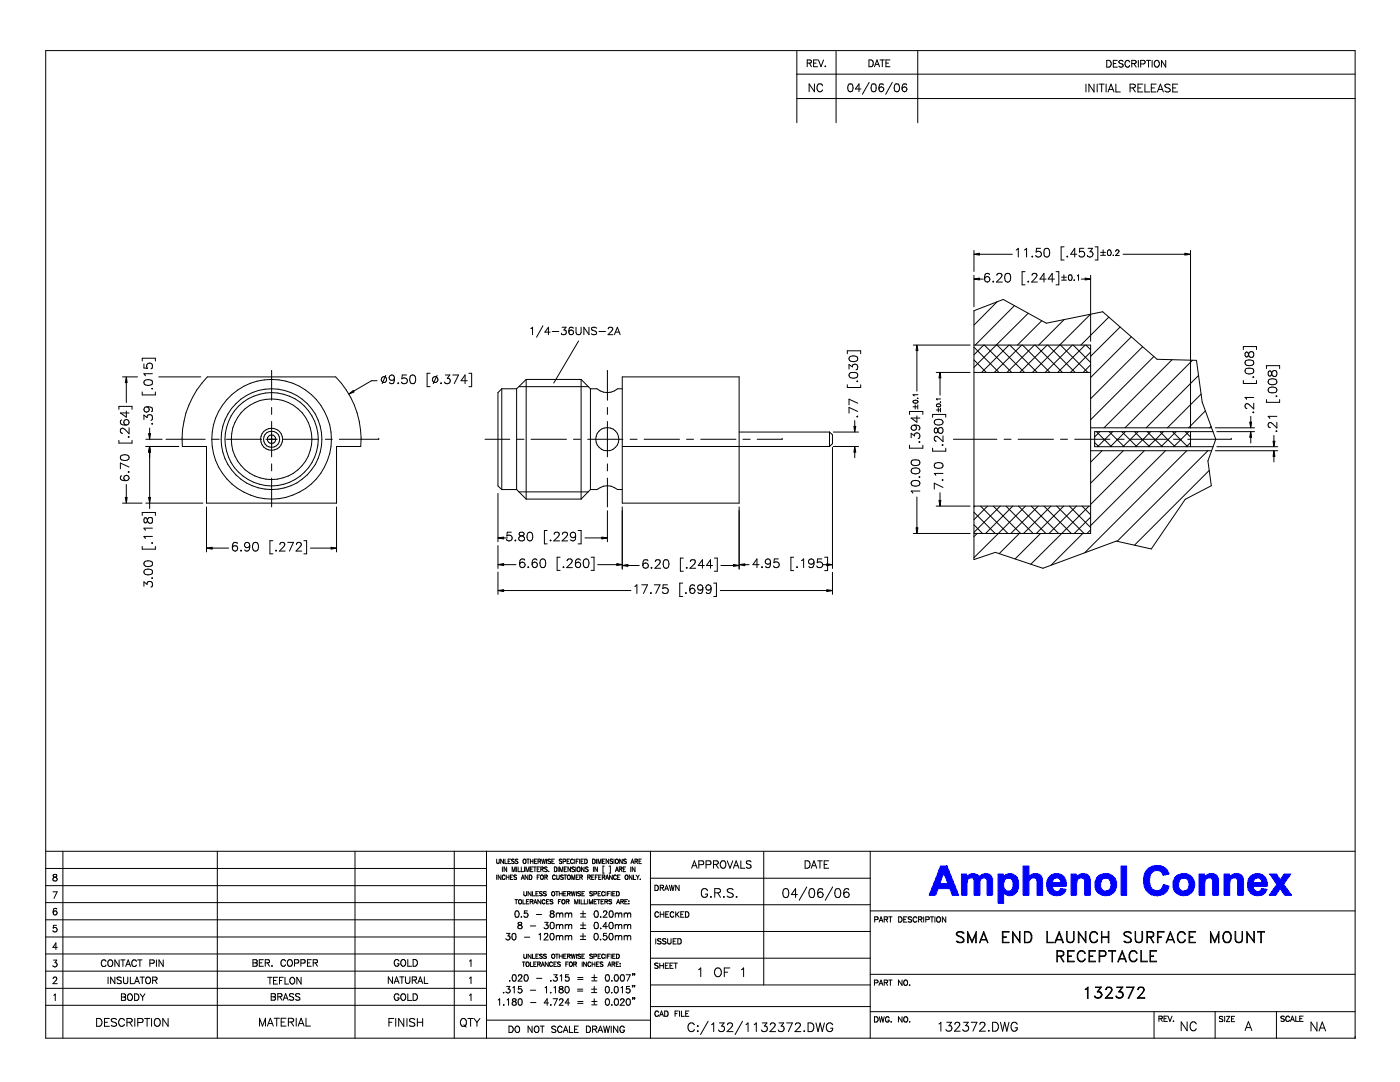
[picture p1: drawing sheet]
<svg xmlns="http://www.w3.org/2000/svg" width="279mm" height="216mm" viewBox="0 0 279 216" stroke-linecap="round" stroke-linejoin="round" font-family="sans-serif">
<g fill="none" stroke="#000" stroke-width=".2">
<path d="M9.1 10.1h261.3v197.1h-261.3zM159 14.8h111.4M159 19.7h111.4M159 10.1v14.4M161.1 12.6h.7l.1-.4-.3-.2h-.5v1.3M161.5 12.6l.4 .7M162.4 12.6h.5M162.5 16.7v1.6l-1-1.6v1.6M163.2 12h-.8v1.3h.8M163.3 12l.6 1.3 .5-1.3M164.1 17.1a.56 .56 0 0 0-.6-.4 .56 .56 0 0 0-.5 .6v.4a.56 .56 0 0 0 .5 .6 .56 .56 0 0 0 .6-.4M164.7 13.2h.1z"/>
<path d="M166.9 10.3v14.2M169.4 16.8a.54 .54 0 0 1 .8 .2v.4a.68 .68 0 0 1-.5 .9 .99 .99 0 0 1-.3-1.5zM171.8 17.8h-1.1l.7-1.1v1.6M173.4 12a.71 .71 0 0 1 .9 .4 .71 .71 0 0 1-.5 .9h-.4zM173.5 16.4l-1.4 2.4M174.1 16.8a.58 .58 0 0 1 .7 .2v1a.48 .48 0 0 1-.4 .3 .48 .48 0 0 1-.5-.3l-.1-.6zM174.5 13.3l.5-1.3 .5 1.3M174.7 12.8h.6M175.6 12h.9M176.1 12v1.3M176.3 17l-.1-.2a.52 .52 0 0 0-.7 .2l-.1 .8M176.8 12.6h.5"/>
<path d="M177.6 12h-.8v1.3h.8M178.1 16.4l-1.3 2.4M178.7 16.8a.58 .58 0 0 1 .7 .2l.1 .4a.68 .68 0 0 1-.6 .9 1.03 1.03 0 0 1-.2-1.5zM180.9 17v-.2a.58 .58 0 0 0-.8 .2l-.1 .8M183.2 10.1v14.4M216.7 16.8v1.6M218.3 16.8v1.6l-1-1.6v1.6M219 16.8v1.6M219.3 16.8h1.1M219.9 16.8v1.6M220.7 16.8v1.6M220.9 12h.4a.74 .74 0 0 1 .5 .7 .74 .74 0 0 1-.5 .7h-.4z"/>
<path d="M221.1 18.4l.6-1.6 .6 1.6M221.3 17.8h.8M222.2 12.7h.5M222.7 16.8v1.6h.9M223 12h-.8v1.4h.8M224.1 12.3a.46 .46 0 0 0-.4-.3 .46 .46 0 0 0-.4 .4l.7 .4 .1 .4a.51 .51 0 0 1-.8 0M225.4 12.4a.48 .48 0 0 0-.5-.4 .48 .48 0 0 0-.4 .6v.3a.48 .48 0 0 0 .4 .5 .48 .48 0 0 0 .5-.3M225.5 17.5h.9l.2-.3-.1-.3-1-.1v1.6M225.9 12.7l.7-.1 .2-.3-.4-.3h-.5v1.4M226 17.5l.6 .9M226.3 12.7l.5 .7M227.1 17.5h.6"/>
<path d="M227.2 12v1.4M227.6 12.8l.8-.1 .1-.4-.3-.3h-.6v1.4M228.1 16.8h-1v1.6h1M228.5 16.8v1.6h.9M228.8 12h.8M229.2 12v1.4M229.8 17.5h.6M229.9 12v1.4M230.5 12.3l.2-.3a.68 .68 0 0 1 .7 .7 .68 .68 0 0 1-.7 .7l-.3-.5zM230.7 16.8h-.9v1.6h.9M231 18.4l.6-1.6 .6 1.6M231.2 17.8h.8"/>
<path d="M232.6 12v1.4l-.8-1.4v1.4M233.5 17a.6 .6 0 0 0-1 .2l.3 .3 .6 .2 .1 .4a.73 .73 0 0 1-1 0M234 17.5h.6M235 16.8h-1v1.6h1M194.4 50v4.2M194.4 54.9v6.3M195.5 55.7h.7M195.5 50.7h6.5M197.5 54.8a.48 .48 0 0 0-.5-.3 .48 .48 0 0 0-.4 .3l-.1 .9M198.1 56.2h.2zM198.9 54.9l.4-.4h.3l.4 .3-.3 .6-.8 .9h1.1M200.8 54.6a.6 .6 0 0 1 .8 .2 .9 .9 0 0 1-.6 1.5 1.1 1.1 0 0 1-.2-1.7z"/>
<path d="M202.8 49.9l.4-.3v1.7M204.4 49.9l.5-.3v1.7M204.6 54.2h-.6v2.6h.6M205.1 56.2h.2zM206 54.9a.51 .51 0 0 1 .4-.4 .51 .51 0 0 1 .5 .3l-.2 .6-.8 .9h1.1M206 51.1v.2zM207.7 49.6h-.8l-.1 .7a.6 .6 0 0 1 .9 0 .6 .6 0 0 1-.1 .9 .6 .6 0 0 1-.9-.3M208.6 49.6a.58 .58 0 0 1 .8 .3 .87 .87 0 0 1-.6 1.4 .73 .73 0 0 1-.5-1zM208.8 55.7h-1.3l.8-1.2v1.8M210.4 55.7h-1.2l.8-1.2v1.8M210.8 54.2h.5v2.6h-.5M211.9 55.3h.9"/>
<path d="M211.9 55.9h.9M212.3 54.8v1M212.4 49.3h-.6v2.6h.6M213 51.1v.2zM213.4 54.9a.54 .54 0 0 1 .6 .4 .54 .54 0 0 1-.4 .6l-.3-.2-.1-.4zM214.3 55.9h.1zM214.9 50.7h-1.2l.8-1.1v1.7M215 55.1l.2-.3v1.1M215.8 55.7h.8M216.3 49.6h-.8l-.1 .7a.6 .6 0 0 1 .9 0 .6 .6 0 0 1-.1 .9 .6 .6 0 0 1-.9-.3M217.1 49.6h.9l-.5 .6a.57 .57 0 0 1 .6 .5 .57 .57 0 0 1-.5 .7 .57 .57 0 0 1-.6-.5M217.7 54.9v13.2"/>
<path d="M218.5 49.3h.6v2.6h-.6M219.6 50.4h1M219.6 50.9h1M220.2 49.8v1M221.2 49.9a.54 .54 0 0 1 .6 .4 .54 .54 0 0 1-.4 .7h-.1a.68 .68 0 0 1-.1-1.1zM222.2 50.9h.1M222.7 50.1l.2-.3h.2l.2 .3-.7 .9h.8M224.1 50.7h12.4M237.6 50v35.4M24.4 75.2h3.1M25.2 76.3v4M28.4 78.2v.6h2.6v-.6"/>
<path d="M28.4 72v-.5h2.6v.5M28.7 72.6v.8l.7 .1a.61 .61 0 0 1 0-.9 .61 .61 0 0 1 .9 .1 .61 .61 0 0 1-.2 .9M28.8 76a1.08 1.08 0 0 1 1.6 .2v.4a1.08 1.08 0 0 1-1.7-.2zM30.3 77.5h.1zM30.4 74.6h-1.7l.3 .4M31.7 75.2h8.4M41.4 75.2h25.6a17.6 17.6 0 0 1 5 13.9h-4.8v11.3h-26v-11.3h-4.8a17.7 17.7 0 0 1 5-13.9zM54.2 74.1h.1M54.2 74.1v5.8M75.2 76h-1.1l-3.5 2M77 74.9l-.7 1.7M78.7 75.4a.83 .83 0 0 1-.6 1.2l-.4-.3"/>
<path d="M79.4 76.5h.2zM81.1 74.8h-.8l-.1 .8a.62 .62 0 0 1 .9 0 .62 .62 0 0 1-.1 .9 .62 .62 0 0 1-.9-.3M82 74.9a.58 .58 0 0 1 .9 .3 .87 .87 0 0 1-.6 1.4 1.08 1.08 0 0 1-.3-1.7zM85.8 74.5h-.6v2.7h.6M87.2 74.9l-.7 1.7M87.9 76.5h.2zM88.9 74.8h.9l-.5 .7a.57 .57 0 0 1 .5 .5 .57 .57 0 0 1-.4 .6 .57 .57 0 0 1-.7-.4M90.4 74.8h1.1l-.8 1.8M93.2 76h-1.2l.8-1.2v1.8M93.6 74.5h.5v2.7h-.5M100.1 77.6v20.1M100.1 77.6l-.7 .7v18.7l.7 .7"/>
<path d="M100.1 77.6h3M103.1 77.6v20.1M103.6 77.2h13.8M105 75.7h11M105 75.7v23.9M105 75.7l-1.9 1.9M105.9 65.6l.4-.3v1.5M108.4 65l-1.3 2.3M109.8 66.3h-1.1l.8-1v1.5M110.2 66.1h1.3M112.2 65.3h.8l-.5 .5a.5 .5 0 0 1 .4 .9 .5 .5 0 0 1-.9-.2M114.4 65.5l-.1-.2h-.4a.73 .73 0 0 0-.4 1"/>
<path d="M115 65.3v1.1a.52 .52 0 0 0 .5 .4 .52 .52 0 0 0 .5-.4v-1.1M115.5 68.1l-5 8.3M116 75.7v23.9M116 75.7l1.8 1.9M117.5 65.3v1.5l-1-1.5v1.5M117.8 77.6h1.3a3.1 3.1 0 0 0 4.2 0h.9M117.8 77.6v20.1M119.1 65.5l-.4-.2h-.5l-.2 .2 .1 .3 .8 .3 .2 .5-.4 .2-.5-.1-.2-.1M119.5 66.1h1.3M121.2 74.1h.1M121.2 74.1v5.8M121.4 65.6l.3-.3 .5 .1 .1 .3-.2 .4-.8 .7h1"/>
<path d="M122.6 66.8l.6-1.5 .6 1.5M122.8 66.3h.7M124.2 75.2h23.3v25.2h-23.3zM169.1 76.8v.5h2.7v-.5M169.1 70.6v-.6h2.7v.6M169.4 73.6v-.9l.7 .5a.57 .57 0 0 1 .9-.4 .57 .57 0 0 1-.2 1M169.5 71.3a1.12 1.12 0 0 1 1.7 .2v.1a.98 .98 0 0 1-1.8 0zM169.5 74.5l.7-.2a.7 .7 0 0 1 1 .7 .98 .98 0 0 1-1.8 0zM171 76.1h.2zM182.3 68.9h11.3M182.3 80a.49 .49 0 0 1 .5-.2 .49 .49 0 0 1 .4 .5 .49 .49 0 0 1-.6 .2 .49 .49 0 0 1-.3-.5zM183 70v8"/>
<path d="M183.1 79.5h.1zM183.2 78.8h-1l.2 .2M186.8 74.3h6.8M187.6 75.4v3.4M187.7 79.6h-.8l.1 .2M194.4 74.3h23.3M194.4 62l5.8-2.2 8.6 4.7 11.3-2.3 10.8 9.5 7.9 .2 1.1 8.3 2.7 7.5-1.5 4.3 .6 4.9-5.2 2.7-6.7 9.9-7-1.5-14.7 5.4-9.5-3.2-4.2 1.5zM194.4 68.9h23.3v37.5h-23.3M194.4 71.8l2.4 2.5M194.4 69.3l5 5M196.3 68.9l-1.9 1.9M196.4 68.9l5.5 5.4"/>
<path d="M199 68.9l5.4 5.4M199 60.2l-4.6 4.7M201.4 68.9l-5.5 5.4M201.5 68.9l5.5 5.4M202.5 61l-7.9 7.9M203.9 68.9l-5.5 5.4M204.1 68.9l5.4 5.4M205.2 62.5l-10.8 10.8M206.4 68.9l-5.4 5.4M206.6 68.9l5.4 5.4M207.9 64l-4.8 4.9M209 68.9l-5.5 5.4"/>
<path d="M209.1 68.9l5.5 5.4M211.6 68.9l5.5 5.4M212.4 63.8l-5.1 5.1M214 68.9l-5.4 5.4M214.2 68.9l3.5 3.4M216.6 68.9l-5.5 5.4M216.7 68.9l1 .9M217.6 62.7l-11.5 11.6M217.7 70.3l-4.1 4M217.7 72.8l-1.5 1.5M221.3 63.3l-5.6 5.6M223.5 65.3l-5.8 5.8"/>
<path d="M225.8 67.2l-8.1 8.1M228 69.2l-10.3 10.4M230.3 71.1l-12.6 12.7M233.9 71.8l-13.6 13.6M238 71.9l-13.5 13.5M239.2 74.9l-10.5 10.5M239.7 78.6l-6.7 6.8M248.1 75.9v.6h2.7v-.6M248.1 69.7v-.5h2.7v.5M248.6 73.7l.6-.2a.75 .75 0 0 1 1 .4v.2a.99 .99 0 0 1-1.7 0zM248.6 70.3a.63 .63 0 0 0 .1 .9l.4-.2a.63 .63 0 0 1 .3-.7 .63 .63 0 0 1 .7 0l.1 .6a.51 .51 0 0 1-.5 .4 .51 .51 0 0 1-.5-.5l-.1-.3a.33 .33 0 0 0-.5-.2zM248.6 72l.6-.2a.77 .77 0 0 1 1 .7 .99 .99 0 0 1-1.7 0z"/>
<path d="M250 75.2h.2zM250.2 79.3h-1.7l.3 .4M252.8 73.6v-.6h2.6v.6M252.8 79.7v.6h2.6v-.6M253.2 74.1a.67 .67 0 0 0 .1 .9l.4-.2a.64 .64 0 0 1 .3-.7 .64 .64 0 0 1 .7 0l.1 .6a.51 .51 0 0 1-.5 .4 .51 .51 0 0 1-.5-.5l-.2-.5zM253.2 75.8a1.1 1.1 0 0 1 1.6 .3v.2a.99 .99 0 0 1-1.7 0zM253.2 77.5a1.1 1.1 0 0 1 1.6 .2v.2a.75 .75 0 0 1-1 .5l-.4-.1a.58 .58 0 0 1-.2-.8zM254.7 79.1h.1zM23.7 87.9v.5h2.7v-.5M23.7 81.7v-.6h2.7v.6M24.1 91a1.12 1.12 0 0 1 1.7 .2v.2a.98 .98 0 0 1-1.8 0zM24.3 94.9a.49 .49 0 0 0-.2 .8l.3 .1 .8 .1"/>
<path d="M24.3 83.8a.52 .52 0 0 0-.2 .8l.3 .1 .8 .1M25.2 82v1.2l-1.2-.8h1.8M25.2 96.7v2.6M25.6 94.2h.2zM25.6 87.2h.2zM25.8 85.4v1.2l-.8-.9a.53 .53 0 0 0-.9-.1l-.1 .5 .4 .4M25.8 93.2l-1.8-.8v1.1M28.7 83.7v-.9l.7 .5a.55 .55 0 0 1 .6-.6 .55 .55 0 0 1 .4 .8l-.3 .4M29.1 87.7h3.3M29.1 89.1h6.6M29.3 81.2a.79 .79 0 0 1 1.1 .7l-.2 .2M29.9 85.4v1.1"/>
<path d="M29.9 90.2v9.1M30.4 84.5v.1zM33.1 87.7h7.9M42.4 87.7h1.4M45.2 87.7h7M53.1 87.7h2.2M54.2 81.3v1.4M54.2 84.1v7.1M54.2 92.6v1.4M54.2 95.4v5.8M56.5 87.7h7M64.9 87.7h1.4"/>
<path d="M67.7 87.7h7.9M75.6 87.7h.1M96.8 87.7h4.9M99.4 98.4v9.7M100.1 97.7h3M103.1 97.7l1.9 1.9M103.2 87.7h1.4M103.6 98.1h13.8M105 99.6h11M106 87.7h7.1M114.4 87.7h1.4M117.3 87.7h7"/>
<path d="M117.8 97.7h1.3a3.1 3.1 0 0 1 4.2 0h.9M117.8 97.7l-1.8 1.9M121.2 81.3v1.4M121.2 84.1v7.1M121.2 92.6v1.4M121.2 95.4v5.8M124.2 89.1h41.3M125.8 87.7h1.3M128.5 87.7h7.1M137 87.7h1.4M139.8 87.7h7.1M147.5 86.2h18"/>
<path d="M148.3 87.7h1.4M151.1 87.7h5M156.1 87.7h.1M165.5 86.2l.6 .6v1.7l-.6 .6M165.5 86.2v2.9M166.1 89.3v24.1M166.3 89.1h5M166.3 86.2h5M170.6 83.9v1.2M170.6 90.2v1.1M171 83.1h.2zM171.2 82.1l-1.8-.8v1.1"/>
<path d="M171.2 80.5l-1.8-.8v1.1M181.5 88.8v.6h2.7v-.6M181.5 82.7v-.6h2.7v.6M181.8 87.4v-.9l.7 .5a.57 .57 0 0 1 .8-.6 .57 .57 0 0 1 .2 1l-.3 .1M181.9 96.1a1.13 1.13 0 0 1 1.7 .2v.2a.99 .99 0 0 1-1.8 0zM181.9 92l.3-.2h1a.55 .55 0 0 1 .4 .5 .55 .55 0 0 1-.4 .5 .87 .87 0 0 1-1.4-.6zM181.9 93.6a1.1 1.1 0 0 1 1.7 .3v.1a.99 .99 0 0 1-1.8 0zM182.2 81.2h.8M182.4 84.8a.82 .82 0 0 1 1.2 .7l-.1 .2-.2 .1M182.6 80.8v.8M183 83v1.3l-1.2-.9h1.8M183 99.2v6.1"/>
<path d="M183.2 80.8v.8M183.4 95.2h.2zM183.4 88.2h.2zM183.6 98h-1.8l.4 .4M186.1 83.2v-.5h2.6v.5M186.1 89.4v.6h2.6v-.6M186.5 85.5a.56 .56 0 0 0 .3 .9l.3-.3a.63 .63 0 0 1 .3-.7 .63 .63 0 0 1 .7 .1l.1 .2a.52 .52 0 0 1-.6 .8 1.03 1.03 0 0 1-.6-1zM186.5 83.9a1.1 1.1 0 0 1 1.7 .3v.1a1.03 1.03 0 0 1-1.7 0zM186.5 92.6a1.1 1.1 0 0 1 1.7 .2v.2a1 1 0 0 1-1.4 .4 .55 .55 0 0 1-.3-.8zM186.9 81.8h.7M186.9 80.7a.42 .42 0 0 1 .5-.1 .42 .42 0 0 1 .3 .4 .42 .42 0 0 1-.5 .2 .42 .42 0 0 1-.3-.5zM187.3 81.4v.8"/>
<path d="M187.6 98.3v1.5M187.7 81.4v.8M187.6 80.2h.1M188.1 95.7v.2zM188.1 88.7v.2zM188.2 97.3l-1.7-.9v1.2M188.2 87v1.1l-.9-.8-.5-.2a.51 .51 0 0 0-.4 .5 .51 .51 0 0 0 .4 .4M188.2 94.5h-1.7l.3 .3M190.3 87.7h8.6M200.4 87.7h1.4M203.2 87.7h7M211.6 87.7h1.4"/>
<path d="M214.5 87.7h7M217.7 85.4h24.1M217.7 89.9h24.1M218.5 88.3l.8 .8M218.8 86.1l3 3M219.5 86.1l-1 1.1M219.9 89.9l-2.2 2.3M221.3 86.1l3 3M222.1 86.1l-3 3M222.9 87.7h1.4M223.9 86.1l3 3M224.2 89.9l-6.5 6.5"/>
<path d="M224.6 86.1l-3 3M225.7 87.7h7.1M226.4 86.1l3 3M227.1 86.1l-3 3M228.4 89.9l-10.7 10.7M229 86.1l3 3M229.6 86.1l-3 3M231.5 86.1l3 3M232.2 86.1l-3 3M232.6 89.9l-14.9 15M234 86.1l3 3M234.2 87.7h1.4"/>
<path d="M234.7 86.1l-3 3M236.5 86.1l1.1 1.1M236.8 89.9l-20.3 20.4M237 87.7h8.7M237.3 86.1l-3 3M237.6 86.1v3M237.6 88.3l-.8 .8M240.6 82l-3.4 3.4M241.1 89.9l-18.2 18.1M241.3 93.9l-14.9 14.9M241.7 85.1l-.3 .3M242.1 86.1h-23.6v3h23.6"/>
<path d="M242.5 85.4h7.9M242.5 89.9h12.5M242.8 89.1h12.2M242.8 86.1h7.6M245.7 87.7h.1M249.6 83.1v1.1M249.6 87.3v1.1M250 82.3h.2zM250.2 80.5v1.1l-.8-.8-.6-.3a.51 .51 0 0 0-.3 .6 .51 .51 0 0 0 .4 .4M254.2 86.9v1.1M254.2 91.1v1.1M254.7 86h.1z"/>
<path d="M254.8 84.3v1.1l-.8-.8-.6-.3-.2 .2-.1 .5 .4 .3M254.8 83.1h-1.7l.3 .4M24.4 100.4h3.9M28.4 102.8v-.5h2.6v.5M28.4 109v.6h2.6v-.6M28.7 117v-.9l.7 .5a.55 .55 0 0 1 .6-.6 .55 .55 0 0 1 .4 .8l-.3 .4M28.8 103.4a.73 .73 0 0 0 .1 .9l.4-.1 .1-.1a.64 .64 0 0 1 .2-.7 .64 .64 0 0 1 .8 0l-.1 .9a.66 .66 0 0 1-.7 0 .66 .66 0 0 1-.2-.7 .33 .33 0 0 0-.6-.2zM28.8 112.2a1.08 1.08 0 0 1 1.6 .2v.4a1.08 1.08 0 0 1-1.7-.3zM28.8 113.8a1.08 1.08 0 0 1 1.6 .2v.4a1.08 1.08 0 0 1-1.7-.2zM29.1 100.4h11.4M29.9 100.4v1.1M30.3 115.3h.1z"/>
<path d="M30.4 108.3v.1zM30.4 107h-1.7l.3 .5M30.4 105.4h-1.7l.3 .4M41.2 101.2v8.9M42.4 109.4h3.2M47.3 108.5a.47 .47 0 0 0-.7-.2l-.1 .3-.1 .8M48 109.9h.2zM49.8 108.8a.82 .82 0 0 1-.6 1.2l-.3-.1v-.2M50.7 108.3a.58 .58 0 0 1 .8 .3 .87 .87 0 0 1-.6 1.4 1.1 1.1 0 0 1-.2-1.7zM54.5 107.9h-.6v2.6h.6M55 109.9h.2zM55.9 108.6l.3-.4 .5 .2a.5 .5 0 0 1-.1 .7l-.8 .9h1.1"/>
<path d="M57.4 108.2h1.2l-.8 1.8M59.2 108.6l.3-.4 .5 .2a.5 .5 0 0 1-.1 .7l-.8 .9h1.1M60.6 107.9h.6v2.6h-.6M62 109.4h4.1M67.2 101.2v8.9M99.4 108.9v4.5M99.4 114.2v4.4M100.5 112.7h2.5M100.5 107.3h.8M100.5 117.8h25.4M102 106.2h-.8v.8a.6 .6 0 0 1 .9-.1 .6 .6 0 0 1-.2 .9 .6 .6 0 0 1-.8-.2M102.8 107.8h.1z"/>
<path d="M103.7 106.3a.36 .36 0 0 0 .2 .6l.3 .1a.49 .49 0 0 1 .5 .4 .49 .49 0 0 1-.4 .5h-.4a.49 .49 0 0 1-.4-.5 .49 .49 0 0 1 .5-.4l.3-.1a.36 .36 0 0 0 .2-.6zM104.7 111.8a.52 .52 0 0 0-.5-.3 .52 .52 0 0 0-.4 .3l-.1 .9M105.3 113.2h.2zM105.4 106.3a.54 .54 0 0 1 .8 .2 .88 .88 0 0 1-.5 1.4 1.08 1.08 0 0 1-.3-1.6zM106.2 112.7l.1 .3 .4 .3M106.7 113.3h.1M106.7 112.2h.1M106.7 112.2h-.3l-.2 .5M106.7 112.2a.55 .55 0 0 1 .6 .5 .55 .55 0 0 1-.6 .6M107.2 111.8a.49 .49 0 0 0-.5-.3 .49 .49 0 0 0-.4 .3l-.1 .9M108 111.6a.56 .56 0 0 1 .8 .2 .9 .9 0 0 1-.6 1.5 1.13 1.13 0 0 1-.2-1.7zM109.2 105.9h-.6v2.6h.6"/>
<path d="M109.9 107.8v.1zM110.6 106.6l.3-.4 .6 .2a.55 .55 0 0 1-.1 .7l-.9 .8h1.2M111.8 111.2h-.6v2.6h.6M112.2 106.6l.4-.4 .6 .2a.55 .55 0 0 1-.2 .7l-.8 .8h1.1M112.4 113.2h.1zM113.2 111.9l.3-.4h.4l.3 .3-.3 .6-.8 .9h1.1M114.9 106.8a.78 .78 0 0 1-.7 1.1l-.3-.2M115.4 105.9h.6v2.6h-.6M115.8 111.8a.48 .48 0 0 0-.5-.3 .48 .48 0 0 0-.4 .3l-.1 .9M116.6 111.6a.55 .55 0 0 1 .9 .2 .9 .9 0 0 1-.6 1.5 1.1 1.1 0 0 1-.3-1.7zM116.7 107.3h3.4M118 111.2h.6v2.6h-.6"/>
<path d="M119.3 112.7h3.8M121.2 101.9v6.2M124.2 101.2v12.4M125.3 112.8h2.3M126.7 117l.4-.3v1.7M128.1 116.7h1.1l-.8 1.7M129.3 111.9l-.1-.2a.68 .68 0 0 0-.8 .3l-.1 .8M129.8 118.3h.2zM129.9 113.3h.2zM130.6 116.7h1.1l-.8 1.7M130.8 112.1a.51 .51 0 0 1 .4-.4 .51 .51 0 0 1 .6 .3l-.3 .6-.8 .8h1.1M132.6 111.7a.64 .64 0 0 1 .8 .3 1.08 1.08 0 0 1-.4 1.4h-.2a1.12 1.12 0 0 1-.2-1.7z"/>
<path d="M133.2 116.7h-.8l-.1 .8a.62 .62 0 0 1 .9-.1 .62 .62 0 0 1-.1 1 .62 .62 0 0 1-.9-.3M136.2 116.4h-.5v2.6h.5M136.4 111.4h-.6v2.6h.6M136.8 118.3h.2zM137.1 113.2v.2zM137.8 112.1l.1-.3 .2-.1h.5l.1 .3-.2 .6-.8 .8h1.1M138.6 116.9a.49 .49 0 0 0-.7-.1l-.2 .2-.1 .8M140.3 117.3a.83 .83 0 0 1-.7 1.1l-.3-.2M140.6 112.8h-1.3l.9-1.1v1.7M141.9 117.3a.82 .82 0 0 1-.7 1.1l-.3-.2M142.2 112.8h-1.2l.8-1.1v1.7M142.4 116.4h.6v2.6h-.6"/>
<path d="M142.6 111.4h.6v2.6h-.6M143.7 117.8h21.3M143.9 112.8h2.5M147.5 101.2v12.4M148.7 112.7h.8M151.5 112.7h-1.2l.8-1.2v1.8M152 113.2h.2zM153.8 112.1a.83 .83 0 0 1-.7 1.2l-.3-.3M155.3 111.5h-.8v.8a.6 .6 0 0 1 .9 0 .6 .6 0 0 1-.2 .9 .6 .6 0 0 1-.8-.3M158.4 111.2h-.6v2.7h.6M159 113.2h.2zM160 111.9l.4-.4v1.8"/>
<path d="M162.5 112.1a.82 .82 0 0 1-.7 1.2l-.4-.3M164 111.5h-.8l-.1 .8a.62 .62 0 0 1 .9 0 .62 .62 0 0 1-.1 .9 .62 .62 0 0 1-.9-.3M164.2 112.7h.8M164.6 111.2h.6v2.7h-.6M166.1 114.2v4.4M182.3 106.4h11.3M186.8 101h6.8M194.4 101h23.3M194.4 104.7l1.7 1.7M194.4 102.2l4.2 4.2M194.5 101l-.1 .2M195 106.4l-.6 .7"/>
<path d="M195.7 101l5.4 5.4M197.1 101l-2.7 2.7M198.2 101l5.5 5.4M199.6 101l-5.2 5.2M200.8 101l5.4 5.4M202.1 101l-5.4 5.4M203.3 101l5.4 5.4M203.4 106.4l-4 4.1M204.7 101l-10.3 10.3M205.8 101l5.5 5.4M207.2 101l-5.5 5.4M207.7 106.4l-5.1 5.1"/>
<path d="M208.3 101l5.5 5.4M209.7 101l-5.4 5.4M210.9 101l5.4 5.4M212.3 101l-5.5 5.4M213.4 101l4.3 4.3M214.8 101l-5.4 5.4M216 101l1.7 1.7M216.1 106.4l-6.3 6.4M217.3 101l-11.6 11.6M217.7 103.2l-3.3 3.2M217.7 105.7l-.8 .7M9.1 169.9h261.3"/>
<path d="M9.1 173.3h88M9.1 176.7h88M10.6 177.9h.8l-.6 1.4M10.7 174.5l-.1 .3 .2 .2a.53 .53 0 0 1 .6 .5 .44 .44 0 0 1-.5 .3 .44 .44 0 0 1-.3-.4l.7-.6v-.3zM12.6 169.9v37.3M43.4 169.9v37.3M70.8 169.9v37.3M90.7 169.9v37.3M97.1 169.9v37.3M99.1 171.4v.7l.2 .2h.2l.1-.2v-.7M99.1 174.6v.9M100 174.6v.9l-.6-.9v.9"/>
<path d="M100.3 173v.9M100.5 171.4v.9l-.6-.9v.9M100.8 174.8l-.1-.2a.41 .41 0 0 0-.5 .4 .41 .41 0 0 0 .5 .5l.1-.2M100.8 171.4v.9h.4M101 174.6v.9M101 175h.6M101.1 173v.9l-.5-.9v.9M101.4 171.9h.3M101.6 174.6v.9M101.9 175h.3M101.9 171.4h-.5v.9h.5M102.2 173.9v-.9l.3 .9 .3-.9v.9"/>
<path d="M102.3 174.6h-.4v.9h.4M102.6 171.6l-.3-.2-.2 .2a.57 .57 0 0 1 .5 .7l-.5-.1M102.8 179.5h.5M103 179.5v.9M103.1 174.7l-.2-.1-.3 .1 .1 .3 .3 .1v.4l-.4-.1M103.1 173v.9M103.4 171.6l-.2-.2-.4 .2 .6 .6-.2 .1-.4-.1M103.4 173v.9h.5M103.6 179.6a.4 .4 0 0 1 .5 .3 .4 .4 0 0 1-.5 .4l-.1-.3zM104 175.5l.3-.9 .3 .9M104 173v.9h.5M104.1 175.2h.4"/>
<path d="M104.4 179.5v.9h.4M104.5 171.5l.4 .1 .1 .5a.3 .3 0 0 1-.4 .2 .3 .3 0 0 1-.2-.3zM104.5 177.9v.6l.3 .3 .3-.3v-.6M104.7 173v.9M105 173.9v-.9l.3 .9 .3-.9v.9M105.1 179.9h.3M105.1 171.4h.5M105.3 174.6v.9l-.5-.9v.9M105.4 171.4v.9M105.6 179.5h-.5v.9h.5M105.6 174.6a.45 .45 0 0 1 .6 .4 .45 .45 0 0 1-.6 .5zM105.8 179.9h.5l.1-.2-.6-.2v.9"/>
<path d="M105.9 171.4v.9M105.9 171.9h.5M105.9 173.4h.3M106 177.9v.9l-.6-.9v.9M106.1 179.9l.3 .5M106.3 177.9v.9h.4M106.4 173h-.5v.9h.5M106.4 171.4v.9M106.5 173h.5M106.7 171.9h.3M106.7 173v.9M107 178.3h.3"/>
<path d="M107.2 171.4h-.5v.9h.5M107.2 175h.3M107.2 173.4h.3M107.4 171.9l.4-.1 .1-.3-.5-.1v.9M107.5 177.9h-.5v.9h.5M107.7 173h-.5v.9h.5M107.7 171.9l.2 .4M107.7 174.6h-.5v.9M107.9 173.4h.5v-.3l-.5-.1v.9M107.9 179.5v.9l-.6-.9v.9M108 174.6h.1a.43 .43 0 0 1 .4 .5 .43 .43 0 0 1-.5 .4l-.2-.3zM108.1 171.4l.2 .9 .2-.9 .2 .9 .2-.9"/>
<path d="M108.2 173.4l.2 .5M108.2 178l-.2-.1-.3 .1 .5 .5-.2 .3-.3-.2M108.7 175h.5v-.3l-.5-.1v.9M108.8 179.7l-.2-.1a.37 .37 0 0 0-.4 .4 .37 .37 0 0 0 .5 .2l.1-.1M109 175l.2 .5M109 178l-.5-.1v.3l.4 .2 .1 .2-.2 .2-.3-.2M109.1 171.4v.9M109.1 179.9h.3M109.2 173.1l-.5-.1v.3l.4 .2 .1 .3-.2 .1-.3-.1M109.5 173.8h.1M109.6 179.5h-.5v.9h.5M109.9 171.6l-.2-.2-.4 .2 .1 .2 .4 .1a.27 .27 0 0 1-.1 .4 .27 .27 0 0 1-.4-.1"/>
<path d="M110.1 171.9h.3M110.2 178l.1-.1a.39 .39 0 0 1 .4 .4 .39 .39 0 0 1-.4 .4l-.2-.2zM110.3 179.6h-.5v.2l.5 .2v.2l-.2 .2-.3-.2M110.6 173a.47 .47 0 0 1 .6 .5 .47 .47 0 0 1-.6 .4zM110.6 171.4h-.5v.9h.5M110.8 174.8l-.1-.2a.41 .41 0 0 0-.5 .4 .41 .41 0 0 0 .5 .5l.1-.2M110.9 177.9h.5M111.1 174.6v.8l.2 .1 .3-.1v-.8M111.1 177.9v.9M111.4 173v.9M111.4 179.9h.3M111.6 177.9v.9"/>
<path d="M111.6 178.3h.6M111.7 173.9v-.9l.3 .9 .3-.9v.9M112 179.5h-.6v.9M112.1 171.6l-.1-.2-.4 .2 .5 .6-.1 .1-.4-.1M112.2 179.6l.1-.1a.39 .39 0 0 1 .5 .5 .39 .39 0 0 1-.6 .2zM112.2 177.9v.9M112.4 174.7l-.2-.1-.3 .1 .1 .2 .3 .2a.27 .27 0 0 1 0 .4 .27 .27 0 0 1-.4-.1M112.5 178.3h.3M112.5 174.6h.6M112.6 173.4h.3M112.8 174.6v.9M112.8 171.9h-.4"/>
<path d="M112.9 171.8l-.1-.3-.4-.1v.9M112.9 171.8l-.1 .1M113 179.9h.5v-.3l-.5-.1v.9M113 177.9h-.5v.9h.5M113.1 173h-.5v.9h.5M113.2 171.9h.3M113.3 178.3h.4l.1-.3-.5-.1v.9M113.3 174.7l.2-.1 .3 .1v.6a.3 .3 0 0 1-.3 .2 .3 .3 0 0 1-.3-.3zM113.3 179.9l.3 .5M113.5 178.3l.3 .5M113.7 171.4h-.5v.9h.5M113.9 173v.9l-.6-.9v.9"/>
<path d="M114 177.9l.2 .9 .2-.9 .2 .9 .2-.9M114.1 175.5v-.9l.3 .9 .3-.9v.9M114.4 171.6l-.1-.1a.41 .41 0 0 0-.5 .4 .41 .41 0 0 0 .5 .4l.1-.2M114.7 173.1l-.4-.1-.2 .2a.58 .58 0 0 1 .5 .7l-.5-.1M114.7 171.4v.9M114.9 173v.9M115 175h.3M115 171.9h.3M115 177.9v.9M115.3 173l.4 .1 .1 .6a.3 .3 0 0 1-.4 .2 .3 .3 0 0 1-.2-.3zM115.5 171.4h-.5v.9M115.5 174.6h-.5v.9h.5"/>
<path d="M115.6 179.5v.9M115.7 171.4v.9M115.7 175h.4l.1-.3-.5-.1v.9M115.9 178l-.5-.1-.1 .3 .5 .2 .1 .2-.2 .2-.4-.2M116 179.5v.9h.4M116 175l.2 .5M116 171.9h.3M116.1 178.3h.4M116.4 171.4h-.4v.9h.4M116.6 173v.9l-.5-.9v.9M116.6 179.5v.9h.5M116.6 177.9h-.5v.9h.5"/>
<path d="M116.7 171.4a.45 .45 0 0 1 .5 .5 .45 .45 0 0 1-.5 .4zM117.3 175h.5v-.3l-.5-.1v.9M117.3 179.5v.9M117.4 173.1l-.4-.1-.2 .2a.58 .58 0 0 1 .5 .7l-.5-.1M117.5 175l.3 .5M118.1 175h.3M118.3 171.4l.3 .1 .2 .1-.2 .7h-.3zM118.3 178l-.5-.1v.3l.4 .2 .1 .2-.3 .2-.3-.2M118.4 173v.9M118.6 174.6h-.5v.9h.5M118.6 179.9h.3M118.8 175h.3"/>
<path d="M119 177.9v.1M119 178v.3l-.5 .1M119 177.9h-.5v.9M119.1 179.5h-.5v.9h.5M119.1 171.4v.9M119.2 179.5h.5M119.2 173v.9l-.5-.9v.9M119.3 174.6h-.5v.9M119.4 172.3v-.9l.3 .9 .3-.9v.9M119.4 178.3h.3M119.5 175h.3M119.5 179.5v.9"/>
<path d="M119.9 177.9h-.5v.9h.5M120 174.6h-.5v.9h.5M120 179.9h.3M120.2 175h.4l.1-.3-.5-.1v.9M120.2 171.9h.3M120.5 175l.2 .5M120.5 179.5h-.5v.9h.5M120.6 172.8h-.3v1.4h.3M120.7 178.1l-.2-.2a.39 .39 0 0 0-.4 .4 .39 .39 0 0 0 .4 .4l.2-.1M120.7 179.9h.5l.1-.2-.6-.2v.9M120.8 171.4h-.6v.9h.6M120.9 175.5l.3-.9 .3 .9"/>
<path d="M120.9 177.9v.9M121 175.2h.3M121 179.9l.3 .5M121.3 178.3h.3M121.5 171.4v.9l-.5-.9v.9M121.5 179.7l.1 .1M121.6 172.8h.2v1.4h-.2M121.8 177.9h-.5v.9M122 177.9v.9M122.1 179.6h-.5v.2l.4 .2 .1 .2-.2 .2-.4-.2M122.2 174.6v.9l-.6-.9v.9M122.3 171.6l-.5-.1v.3l.4 .1 .1 .3-.2 .1-.3-.1"/>
<path d="M122.3 178.3h.3M122.5 171.4v.9M122.8 177.9h-.5v.9h.5M122.8 173.9l.3-.9 .3 .9M122.9 171.6l.1-.1a.39 .39 0 0 1 .4 .4 .39 .39 0 0 1-.5 .3zM122.9 173.6h.4M123 174.8l-.1-.2a.41 .41 0 0 0-.5 .4 .41 .41 0 0 0 .5 .5l.1-.2M123 177.9h.3a.47 .47 0 0 1 .3 .4 .47 .47 0 0 1-.3 .5h-.3zM123.3 175h.2M123.6 173.4h.5v-.3l-.5-.1v.9M123.8 174.6h-.5v.9h.5M123.8 173.4l.3 .5"/>
<path d="M123.9 179.9h.5v-.2l-.5-.2v.9M124.1 179.9l.3 .5M124.2 171.4v.9l-.5-.9v.9M124.4 173.4h.3M124.7 179.9h.3M124.9 173h-.5v.9h.5M124.9 174.6a.45 .45 0 0 1 .4 .4 .45 .45 0 0 1-.4 .5l-.2-.3zM125 171.6l-.5-.1v.2l.4 .2 .1 .3-.2 .1-.3-.1M125.2 179.5h-.5v.9h.5M125.5 179.8h.1M125.9 173v.9M125.9 172.3l.3-.9 .3 .9"/>
<path d="M126 172h.4M126.1 174.6v.9l-.5-.9v.9M126.4 174.6v.9h.5M126.7 171.9l.5-.1v-.3l-.5-.1v.9M126.7 173v.9l-.5-.9v.9M126.9 174.6l.4 .4M127 171.9l.2 .4M127.3 175v.5M127.5 171.9h.3M127.6 174.6l-.3 .4M127.8 175.4h.1M128 171.4h-.5v.9h.5"/>
<path d="M129.8 175.2h43.9M129.8 169.9v37.3M130.7 176.6a.58 .58 0 0 1 .7 .3 .58 .58 0 0 1-.2 .8h-.5zM131.8 177.1h.6v-.4l-.6-.1v1.1M132.1 177.1l.3 .6M132.7 177.7l.3-1.1 .4 1.1M132.8 177.4h.5M133.6 176.6l.2 1.1 .2-1.1 .3 1.1 .3-1.1M135.5 176.6v1.1l-.6-1.1v1.1M138 173.2l.6-1.4 .5 1.4M138.2 172.7h.7M139.5 172.5h.8l.1-.2-.1-.5h-.8v1.4"/>
<path d="M140.9 172.5h.9v-.6l-.9-.1v1.4M141.2 177.7a.63 .63 0 0 0-.7-.4 .63 .63 0 0 0-.5 .7 .76 .76 0 0 0 .8 1l.4-.4v-.2h-.4M141.9 178.9v.1zM142.4 172.5l.8-.1 .2-.2-.1-.3-.9-.1v1.4M142.6 178.2l1-.1 .2-.3-.1-.3-.3-.2h-.8v1.7M142.9 172.5l.5 .7M143.2 178.2l.6 .8M144 171.8h.2a.76 .76 0 0 1 .7 .5 .76 .76 0 0 1-.3 .9 .74 .74 0 0 1-.9-.5 .74 .74 0 0 1 .3-.9zM144.5 178.9v.1zM145.1 171.8l.6 1.4 .5-1.4M146.3 177.6a.67 .67 0 0 0-.6-.3 .67 .67 0 0 0-.6 .4l.2 .3 .9 .3 .1 .5a.78 .78 0 0 1-1.2 0M146.4 173.2l.5-1.4 .6 1.4"/>
<path d="M146.6 172.7h.7M146.9 179h.2zM147.8 171.8v1.4h.9M149.9 172l-.4-.2h-.4l-.2 .2 .1 .3 .8 .4 .1 .3a.59 .59 0 0 1-1 0M152.4 169.9v26.6M156.5 177.4a.58 .58 0 0 1 .8 .3 .9 .9 0 0 1-.6 1.4 1.14 1.14 0 0 1-.2-1.7zM159.2 178.5h-1.3l.9-1.2v1.8M160.7 171.8a.79 .79 0 0 1 .9 .4 .79 .79 0 0 1-.2 1h-.7zM161 177l-1.5 2.6M161.7 177.4a.53 .53 0 0 1 .8 .3l.1 .4a.77 .77 0 0 1-.7 1 1.14 1.14 0 0 1-.2-1.7zM161.9 173.2l.6-1.4 .5 1.4M162.1 172.7h.7"/>
<path d="M163.2 171.8h.9M163.6 171.8v1.4M164.2 177.6a.52 .52 0 0 0-.8-.2l-.1 .3-.1 .8M164.5 172.5h.5M165.4 171.8h-.9v1.4h.9M166.2 177l-1.5 2.6M166.9 177.4a.58 .58 0 0 1 .8 .3 .9 .9 0 0 1-.6 1.4 1.14 1.14 0 0 1-.2-1.7zM169.4 177.6a.52 .52 0 0 0-.8-.2l-.1 .3-.1 .8M173.7 169.9v37.3M9.1 180.1h88M9.1 183.5h88M9.1 187h88"/>
<path d="M9.1 190.4h88M9.1 193.8h88M9.1 197.2h88M10.6 195.3l.1-.3h.4l.2 .3-.7 1h.8M10.6 182.1l.2 .4 .2 .1 .2-.1 .2-.3M10.6 182.1l.2-.3h.2h.2l.2 .3M10.7 191.6h.6l-.3 .5a.43 .43 0 0 1 .4 .5 .43 .43 0 0 1-.5 .3l-.3-.2M10.7 198.6l.3-.2v1.3M11.3 184.6h-.6l-.1 .6a.48 .48 0 0 1 .7 0 .48 .48 0 0 1-.1 .7h-.5l-.1-.2M11.3 181.4l-.3-.1a.73 .73 0 0 0-.4 .8M11.4 182.1v.1M11.5 189h-.9l.6-.8v1.3"/>
<path d="M21.1 191.8a.53 .53 0 0 0-.7-.2 .53 .53 0 0 0-.2 .7 .48 .48 0 0 0 .4 .5 .48 .48 0 0 0 .5-.2M21.6 195v1.3M21.8 191.6a.62 .62 0 0 1 .7 .6 .62 .62 0 0 1-.7 .6l-.3-.5 .1-.5zM22.9 195v1.3l-.8-1.3v1.3M23.8 191.5v1.3l-.9-1.3v1.3M24.1 191.5h.9M24.2 195.1l-.3-.1-.6 .1 .2 .4 .7 .3-.1 .4-.5 .1-.3-.2M24.2 198.9h.6M24.2 198.3h.6l.3 .3-.1 .3h-.2l.3 .3-.1 .4h-.8zM24.5 191.5v1.3M24.7 195v.9a.42 .42 0 0 0 .4 .4 .42 .42 0 0 0 .4-.4v-.9M25.1 192.8l.5-1.3 .5 1.3"/>
<path d="M25.3 192.4h.6M25.5 198.5a.6 .6 0 0 1 .9 .1 .6 .6 0 0 1-.1 .9 .53 .53 0 0 1-.7 0 .53 .53 0 0 1-.1-.7zM26 195v1.3h.7M26.9 196.3l.4-1.3 .5 1.3M26.9 198.3h.4a.71 .71 0 0 1 .4 .7 .71 .71 0 0 1-.4 .6h-.4zM27 195.9h.7M27.2 191.8a.53 .53 0 0 0-.7-.2 .53 .53 0 0 0-.2 .7 .48 .48 0 0 0 .4 .5 .48 .48 0 0 0 .5-.2M27.5 191.5h.8M27.9 191.5v1.3M28 195h.8M28 198.3l.5 .6M28.4 195v1.3"/>
<path d="M28.5 198.9v.7M28.9 198.3l-.4 .6M29.3 195a.62 .62 0 0 1 .8 .6 .62 .62 0 0 1-.8 .6l-.2-.4zM29.9 192.2h.8l.1-.2-.1-.4-.8-.1v1.3M30.5 195.6l.7-.1 .1-.3-.1-.2h-.7v1.3M30.9 195.6l.4 .7M31.2 191.5v1.3M32.6 191.5v1.3l-.9-1.3v1.3M50.5 191.5l.8 .1v.4l-.3 .1 .3 .3-.1 .4h-.7zM50.5 192.1h.5M51.8 192.1h.5M52.6 191.5h-.8v1.3h.8"/>
<path d="M52.9 192.1l.8-.1v-.4l-.8-.1v1.3M53.4 192.1l.4 .7M53.4 195h.9M53.9 195v1.4M54.1 198.3l.8 .1v.4l-.2 .1 .3 .3-.2 .3-.7 .1zM54.1 198.9h.6M54.2 192.8h.1zM54.6 195.6h.5M55.4 195h-.8v1.4h.8M55.4 198.9l.8-.1 .1-.2-.1-.3h-.8v1.3M55.8 195.6h.4M55.9 198.9l.4 .7"/>
<path d="M56.5 195h-.7v1.4M56.5 199.6l.5-1.3 .5 1.3M56.7 199.2h.6M56.9 195v1.4h.7M57 191.8a.53 .53 0 0 0-.7-.2 .53 .53 0 0 0-.2 .7 .48 .48 0 0 0 .3 .5 .48 .48 0 0 0 .6-.3M57.6 191.5a.63 .63 0 0 1 .8 .7 .63 .63 0 0 1-.8 .6l-.3-.5zM58.1 195.1a.49 .49 0 0 1 .7 .4v.4a.49 .49 0 0 1-.5 .5 .49 .49 0 0 1-.5-.5l.1-.6zM58.6 198.4l-.3-.1-.5 .1 .1 .4 .7 .4-.1 .3-.4 .1-.3-.2M58.8 192.2l.7-.1 .1-.5-.8-.1v1.3M59.8 198.4l-.3-.1-.5 .1 .1 .4 .7 .4v.2l-.3 .2-.5-.2M60 192.2l.8-.1v-.6h-.8v1.3M60.1 195v1.4l-.9-1.4v1.4"/>
<path d="M61.4 192.1h.4M62.1 191.5h-.7v1.3h.7M62.5 192.1l.8-.1v-.5h-.8v1.3M62.9 192.1l.5 .7M78.3 194.9v1.3l-.8-1.3v1.3M78.7 196.2l.4-1.3 .6 1.3M78.8 195.8h.6M79.6 191.8a.48 .48 0 0 0-.5-.3 .48 .48 0 0 0-.4 .5v.3a.47 .47 0 0 0 .4 .5 .47 .47 0 0 0 .5-.5h-.3M79.6 198.6a.48 .48 0 0 0-.5-.3 .48 .48 0 0 0-.4 .5v.3a.47 .47 0 0 0 .4 .5 .47 .47 0 0 0 .5-.5h-.3M79.8 194.9h.8M80.1 191.7l.2-.2a.68 .68 0 0 1 .7 .6 .68 .68 0 0 1-.7 .7 .82 .82 0 0 1-.2-1.1zM80.1 198.5l.2-.2a.66 .66 0 0 1 .7 .7 .66 .66 0 0 1-.7 .6 .82 .82 0 0 1-.2-1.1z"/>
<path d="M80.2 194.9v1.3M80.9 194.9v1l.4 .3h.3l.2-.3v-1M81.4 191.5v1.3h.7M81.4 198.3v1.3h.7M82.3 195.6l.7-.1v-.5l-.7-.1v1.3M82.4 191.5h.5a.71 .71 0 0 1 .4 .8 .71 .71 0 0 1-.9 .5zM82.4 198.3h.5a.7 .7 0 0 1 .4 .7 .7 .7 0 0 1-.4 .6h-.5zM82.7 195.6l.4 .6M83.4 196.2l.5-1.3 .4 1.3M83.6 195.8h.6M84.7 194.9v1.3h.7M93.7 195.2l.3-.2v1.3"/>
<path d="M93.7 198.6l.3-.2v1.3M93.7 191.8l.3-.3v1.3M99.4 199.5l.3-.2v1.3M100.4 198.1h.2zM101.1 186.2h.6l-.3 .6a.43 .43 0 0 1 .3 .6 .43 .43 0 0 1-.8-.1M101.1 196.8h.6l-.3 .5 .3 .1 .1 .4-.3 .3-.5-.2M101.2 199.5l.3-.2v1.3M101.7 195.6v.2zM102.3 199.4v.3a.54 .54 0 0 1 .6 .2 .54 .54 0 0 1 0 .6 .47 .47 0 0 1-.7-.2l.2-.4 .6-.3-.1-.2-.2-.1zM102.3 186.3a.37 .37 0 0 1 .6 .2l.1 .3a.55 .55 0 0 1-.5 .8 .87 .87 0 0 1-.2-1.3zM102.3 197.1l.3-.3v1.3M102.4 194.5h.3a.76 .76 0 0 1 0 1.3h-.1a.87 .87 0 0 1-.2-1.3z"/>
<path d="M102.9 181.8a.63 .63 0 0 1 .8 .5 .63 .63 0 0 1-.5 .7h-.1a.87 .87 0 0 1-.2-1.2zM103.4 194.8a.36 .36 0 0 1 .4-.3 .36 .36 0 0 1 .4 .4l-.8 .9h.8M103.5 184.1l-.1 .2 .2 .3a.41 .41 0 0 1 .6 .2 .41 .41 0 0 1-.3 .5h-.4l-.1-.2a.6 .6 0 0 1 .7-.6v-.4zM103.6 199.4a.37 .37 0 0 1 .6 .1v.3a.55 .55 0 0 1-.5 .8 .87 .87 0 0 1-.1-1.2zM104.1 182.9v.1zM104.1 196.8h-.6l-.1 .6a.45 .45 0 0 1 .7 0 .45 .45 0 0 1-.1 .7 .45 .45 0 0 1-.6-.2M104.2 192h.6M104.5 192v.8M104.5 190.4v.6l.3 .2 .3-.1v-.7M104.7 187h1M104.8 194.5a.63 .63 0 0 1 .7 .5 .63 .63 0 0 1-.4 .8h-.2a.87 .87 0 0 1-.1-1.3zM105.1 192a.42 .42 0 0 1 .5 .4 .42 .42 0 0 1-.5 .4l-.1-.3z"/>
<path d="M105.3 181.8h-.6l-.1 .5a.44 .44 0 0 1 .7 0 .44 .44 0 0 1-.1 .7 .44 .44 0 0 1-.7-.2M105.9 192v.8h.5M105.9 184.8h1M105.9 197.6h1M106 190.4v.8l-.6-.8v.8M106.3 190.4v.8h.4M106.5 192.4h.4M106.5 180.4l.3-.9 .4 .9M106.7 180.1h.3M107 190.8h.3M107 192h-.5v.8h.5M107 182.5h1.1"/>
<path d="M107.1 195.2h1M107.3 192.4l.5-.1v-.3h-.5v.8M107.5 190.4h-.5v.8h.5M107.5 186.5l.3-.3v1.4M107.6 192.4l.2 .4M107.7 190.6l.4 .3a.27 .27 0 0 1 0 .4 .27 .27 0 0 1-.4-.2M107.7 190.5l.2-.1 .3 .1M107.7 190.5v.1M108 192.8l.3-.8 .3 .8M108.1 192.6h.4M108.7 184h.7l-.4 .6a.4 .4 0 0 1 .4 .4 .4 .4 0 0 1-.5 .3l-.3-.2M108.8 197.1l.3-.3v1.3"/>
<path d="M109 190.5l-.5-.1v.2l.4 .3 .1 .2-.2 .1-.3-.1M109.2 186.3l-.3-.1-.3 .3M109.2 186.3l.1 .1M109.3 186.4v.4l-.7 .8h.8M109.4 192v.8l-.6-.8v.8M109.8 198.1h.2zM109.9 181.8v.4l.4 .1a.37 .37 0 0 1 .3 .5 .37 .37 0 0 1-.5 .2l-.3-.1v-.4l.7-.3 .1-.3-.3-.1zM109.9 186.3l.2-.1a.69 .69 0 0 1 .5 .7 .69 .69 0 0 1-.5 .7 .83 .83 0 0 1-.2-1.3zM109.9 195.6v.2zM110 184.1l.3-.1a.76 .76 0 0 1 0 1.3l-.5-.2v-.5zM110.1 190.6l.2-.2a.37 .37 0 0 1 .4 .4 .37 .37 0 0 1-.5 .3zM110.3 192.2a.3 .3 0 0 0-.4-.2 .3 .3 0 0 0-.2 .3v.2a.3 .3 0 0 0 .2 .3 .3 .3 0 0 0 .4-.2"/>
<path d="M110.4 199.3h.8l-.6 1.3M110.5 194.5h.7l-.4 .5a.43 .43 0 0 1 .4 .4 .43 .43 0 0 1-.3 .4 .43 .43 0 0 1-.5-.3M110.6 192.4h.2M110.6 197.1l.2-.3v1.3M110.9 190.4h.5M111 182.2v.8M111 184.5v.8M111 186.7v.9M111 186.9l.3-.2 .3 .1 .1 .1M111 184.7l.3-.2 .3 .1 .1 .1M111 182.4l.3-.2h.3l.1 .2M111.1 192h-.5v.8h.5"/>
<path d="M111.1 190.4v.8M111.6 190.4v.8M111.6 190.8h.6M111.7 184.7l.5-.2 .1 .2v.6M111.7 186.9l.3-.2 .2 .1 .1 .8M111.7 199.6a.36 .36 0 0 1 .4-.3 .36 .36 0 0 1 .3 .4l-.8 .9h.8M111.7 184.7v.6M111.7 186.9v.7M111.7 196.9v.4a.47 .47 0 0 1 .6 .2 .47 .47 0 0 1-.2 .6l-.5-.1v-.3l.1-.2 .6-.2v-.4zM111.7 182.4v.6M111.7 182.4l.2-.2h.4v.8M111.7 192.5h.1"/>
<path d="M111.8 192.5l-.1 .3-.4-.1M111.8 194.8l.3-.3v1.3M111.8 192.1l-.2-.1-.3 .1v.2l.4 .2M112.2 190.4v.8M112.5 190.8h.3M112.8 182.2v.8M112.8 184.5v.8M112.8 186.7v.9M112.8 184.7l.3-.2 .4 .2M112.8 186.9l.3-.2 .3 .1v.1M112.8 182.4l.3-.2h.3l.1 .2M112.9 192.4h.3"/>
<path d="M112.9 196.9a.37 .37 0 0 1 .6 .2l.1 .3a.6 .6 0 0 1-.5 .7 .87 .87 0 0 1-.2-1.2zM113 190.4h-.5v.8h.5M113.3 190.8l.4-.1 .1-.1-.5-.2v.8M113.4 186.9l.5-.2 .2 .2v.7M113.4 192h-.5v.8M113.4 186.9v.7M113.5 194.5h-.6l-.1 .6a.43 .43 0 0 1 .7-.1 .43 .43 0 0 1-.1 .7 .43 .43 0 0 1-.6-.2M113.5 184.7l.3-.2 .3 .1v.7M113.5 182.4l.1-.2h.5v.8M113.5 182.4v.6M113.5 184.7v.6M113.5 190.8l.3 .4"/>
<path d="M113.8 192a.44 .44 0 0 1 .4 .4 .44 .44 0 0 1-.4 .4l-.2-.3zM114 190.4l.2 .8 .2-.8 .2 .8 .2-.8M114.5 192.4l.5-.1v-.3h-.5v.8M114.7 180.4v-.9l.3 .9 .3-.9v.9M114.8 192.4l.2 .4M115 190.4v.8M115.3 197.4h1M115.3 197.8h1M115.3 190.6l.6 .4-.2 .2-.4-.1M115.3 190.5l.2-.1 .4 .1M115.3 190.5v.1M115.3 195.1h1.1"/>
<path d="M115.3 195.4h1.1M115.3 199.8h1.1M115.8 187.5h1.1M115.8 186.8h1.1M115.8 183h1.1M115.8 184.6h1.1M115.8 185.3h1.1M115.8 182.3h1.1M116.1 190.8h.4M116.2 192v.8M116.4 181.8v1.1M116.4 184v1.1"/>
<path d="M116.4 186.2v1.1M116.6 190.4h-.5v.8h.5M117 192v.8l-.5-.8v.8M117.6 180.4v-.9l.3 .9 .4-.9v.9M117.7 190.6l.6 .4-.3 .2-.3-.1M117.7 190.5l.2-.1 .4 .1M117.7 190.5v.1M117.9 192.2l-.1-.2a.41 .41 0 0 0-.5 .4 .41 .41 0 0 0 .5 .4l.1-.2M118 197.4h1.1M118 198.1h1.1M118.1 195.1h1M118.1 195.7h1"/>
<path d="M118.1 199.8h1M118.2 192.4h.5M118.2 192v.8M118.5 190.8h.5v-.4h-.5v.8M118.6 194.5v1.1M118.6 196.8v1.1M118.6 199.3v1.1M118.7 184.1l.4-.1a.76 .76 0 0 1 0 1.3h-.4l-.1-.2v-.5zM118.7 186.3a.37 .37 0 0 1 .6 .2l.1 .3a.6 .6 0 0 1-.5 .8 .87 .87 0 0 1-.2-1.3zM118.7 192v.8M118.8 181.8h.3a.76 .76 0 0 1 0 1.2h-.3l-.2-.5zM119.1 192.4h.3"/>
<path d="M119.4 190.8h.3M119.6 192h-.5v.8h.5M119.8 187.5h.1zM119.8 183h.1M119.9 182.9l.1 .1zM119.9 190.4h-.5v.8h.5M119.9 185.2v.1zM120.3 192.1l-.2-.1-.3 .1 .5 .5-.2 .2-.3-.1M120.4 182.1a.36 .36 0 0 1 .4-.4 .36 .36 0 0 1 .3 .4l-.7 .9h.8M120.7 190.6l-.2-.2a.37 .37 0 0 0-.4 .4 .37 .37 0 0 0 .5 .3l.1-.1M120.9 190.4v.8M121 199.4l.2-.1a.69 .69 0 0 1 .5 .6 .69 .69 0 0 1-.5 .7 .83 .83 0 0 1-.2-1.2z"/>
<path d="M121 194.5h.5l.1 .6-.1 .6h-.5l-.2-.5zM121 196.9a.37 .37 0 0 1 .6 .2v.3a.55 .55 0 0 1-.5 .7 .87 .87 0 0 1-.1-1.2zM121.1 186.2h-.6l-.1 .6a.45 .45 0 0 1 .7 0 .45 .45 0 0 1-.1 .7 .45 .45 0 0 1-.7-.2M121.2 184.9h-.9l.6-.9v1.3M121.3 190.8h.3M121.3 192.8l.3-.8 .3 .8M121.4 192.6h.4M121.7 186.3l.2-.1a.69 .69 0 0 1 .5 .7 .69 .69 0 0 1-.5 .7 .83 .83 0 0 1-.2-1.3zM121.7 181.8h.3a.76 .76 0 0 1 0 1.2h-.1a.87 .87 0 0 1-.2-1.2zM121.7 184.1l.3-.1a.76 .76 0 0 1 0 1.3h-.3l-.2-.5zM121.8 190.4h-.5v.8M122 190.4v.8"/>
<path d="M122.1 198v.1zM122.1 195.6v.2zM122.2 192.4l.4-.1 .1-.3h-.5v.8M122.3 190.8h.3M122.4 192.4l.3 .4M122.7 194.5h.6l.1 .6-.1 .6h-.6l-.1-.5zM122.7 196.9a.37 .37 0 0 1 .6 .2l.1 .3a.55 .55 0 0 1-.5 .7 .87 .87 0 0 1-.2-1.2zM122.7 199.4a.41 .41 0 0 1 .7 .1v.3a.55 .55 0 0 1-.4 .8 .83 .83 0 0 1-.3-1.2zM122.8 190.4h-.5v.8h.5M122.8 186.9l.3-.2 .3 .1v.1M122.8 182.2v.8M122.8 184.5v.8"/>
<path d="M122.8 186.7v.9M122.8 184.7l.3-.2 .3 .1v.1M122.8 182.4l.3-.2h.3l.1 .2M123 192.4h.3M123 190.4h.3a.47 .47 0 0 1 .3 .4 .47 .47 0 0 1-.3 .4h-.3zM123 180.4l.4-.9 .3 .9M123.2 180.1h.3M123.4 184.7l.5-.2 .2 .2v.6M123.4 184.7v.6M123.4 186.9v.7M123.4 186.9l.3-.2 .3 .1 .1 .8M123.5 182.4l.1-.2h.5v.8"/>
<path d="M123.5 182.4v.6M123.5 192h-.5v.8h.5M123.8 192.8h.1M123.8 192.3h.1M123.8 199.6l.3-.3h.2l.3 .4-.8 .9h.8M123.9 197.1l.3-.3v1.3M124 194.5h.3a.76 .76 0 0 1 0 1.3l-.3-.1-.2-.5zM124.6 186.9l.3-.2 .3 .1v.1M124.6 182.2v.8M124.6 184.5v.8M124.6 186.7v.9M124.6 184.7l.3-.2 .3 .2"/>
<path d="M124.6 182.4l.3-.2h.3v.2M124.9 194.5h.9l-.6 1.3M125.2 199.4a.37 .37 0 0 1 .6 .1v.3a.55 .55 0 0 1-.5 .8 .79 .79 0 0 1-.1-1.2zM125.2 186.9l.3-.2 .3 .1 .1 .8M125.2 186.9v.7M125.2 182.4l.2-.2h.4l.1 .8M125.2 184.7l.3-.2 .3 .1 .1 .7M125.2 182.4v.6M125.2 184.7v.6M125.5 180.3h.1M125.7 196.8h-.6l-.1 .6a.45 .45 0 0 1 .7 .1 .45 .45 0 0 1-.5 .6l-.3-.2M126.2 196.7h.1z"/>
<path d="M126.3 199v.2zM126.3 194.2v.2zM126.3 196.7l-.1 .3M126.3 194.3l-.1 .3M126.3 199.1l-.1 .3M126.6 194.3h.1zM126.6 196.7h.1zM126.6 199.1h.1zM126.7 194.3l-.1 .3M126.7 196.7l-.1 .3M126.7 199.1l-.1 .3M129.8 191.2h43.9"/>
<path d="M129.8 196.5h43.9M129.8 185.9h43.9M129.8 180.5h43.9M130.9 187.3v1.1M131.3 192.3l-.2-.1-.4 .1v.3l.6 .2v.4h-.4l-.2-.1M131.4 182.2a.37 .37 0 0 0-.4-.3 .37 .37 0 0 0-.3 .5v.2a.37 .37 0 0 0 .3 .4 .37 .37 0 0 0 .4-.2M131.7 192.2v1M131.7 192.7h.7M131.8 181.9v1.1M131.8 182.4h.7M131.9 187.5l-.2-.2-.5 .2 .1 .2 .6 .4v.1l-.2 .2-.5-.2M132.4 192.2v1"/>
<path d="M132.5 181.9v1.1M132.8 192.7h.4M132.9 182.4h.3M132.9 187.5l-.2-.2h-.4v.4l.5 .2 .1 .3-.2 .2-.5-.2M133.2 187.3l.1 .9 .2 .2 .4-.2v-.9M133.4 192.2h-.6v1h.6M133.5 181.9h-.6v1.1h.6M133.7 192.7h.4M134.3 187.8h.4M134.3 192.2h-.6v1h.6M134.5 182.2l-.2-.3a.55 .55 0 0 0-.6 .6 .55 .55 0 0 0 .6 .5l.2-.2M134.5 192.2h.7"/>
<path d="M134.9 181.9v1.1M134.9 192.2v1M135 187.3h-.7v1.1h.7M135.1 182.4l.4 .6M135.3 187.3a.58 .58 0 0 1 .6 .3 .58 .58 0 0 1-.1 .7l-.5 .1zM135.5 181.9l-.6 .7M135.9 182.4h.3M136.5 181.9h-.6v1.1h.6M136.8 181.9a.56 .56 0 0 1 .7 .6 .56 .56 0 0 1-.7 .5zM139.4 193.5l.4-.4v1.8M142.9 193.2a.86 .86 0 0 1 1.1 .6 .86 .86 0 0 1-.6 1.1 .9 .9 0 0 1-.8-.7 .9 .9 0 0 1 .3-1zM144.5 194h.7"/>
<path d="M145.6 193.1h-1.1v1.8M148 193.5l.4-.4v1.8M173.7 181.8h96.7M173.7 194.4h96.7M174.5 196.1h.6l.1-.3-.2-.2h-.5v1M174.6 183.5h.6v-.5l-.6-.1v1.1M175.4 196.6l.4-1 .4 1M175.5 184l.3-1.1 .4 1.1M175.6 196.3h.4M175.6 183.7h.5M176.5 183.5l.6-.1v-.4l-.6-.1v1.1M176.5 196.1l.6-.1v-.4h-.6v1"/>
<path d="M176.8 183.5l.3 .5M176.8 196.1l.3 .5M177.4 182.9h.6M177.4 195.6h.6M177.7 182.9v1.1M177.7 195.6v1M179.3 182.9h.4a.58 .58 0 0 1 .3 .6 .58 .58 0 0 1-.3 .5h-.4zM180 195.6v1l-.7-1v1M180.4 183.5h.3M180.5 195.6a.5 .5 0 0 1 .6 .5 .5 .5 0 0 1-.6 .5l-.1-.4zM181 182.9h-.6v1.1h.6M181.5 196.6h.1z"/>
<path d="M181.9 183.1l-.2-.2-.4 .1v.3l.5 .2 .1 .4-.2 .1-.4-.1M183 183.2a.39 .39 0 0 0-.5-.3 .39 .39 0 0 0-.3 .5 .45 .45 0 0 0 .2 .5 .45 .45 0 0 0 .5 0l.1-.2M183.3 183.5l.6-.1v-.4l-.6-.1v1.1M183.7 183.5l.3 .5M184.3 182.9v1.1M184.8 183.5h.6v-.5l-.6-.1v1.1M185.7 182.9h.6M186 182.9v1.1M186.6 182.9v1.1M187.1 183a.49 .49 0 0 1 .6 .5 .49 .49 0 0 1-.6 .5l-.2-.4zM188.7 182.9v1.1l-.6-1.1v1.1M191.1 186a1.01 1.01 0 0 1 1.3 .2h-.2a.82 .82 0 0 0-1.2 0l.1 .4 .2 .1a1.17 1.17 0 0 1 1.1 1.1 1.07 1.07 0 0 1-1.5 0h.2a.82 .82 0 0 0 1.2 0v-.3a.97 .97 0 0 0-1-.7l-.4-.4z"/>
<path d="M193.1 185.9l.9 1.9 .8-1.9v2.2h-.1v-1.7l-.7 1.7-.8-1.7v1.7h-.1zM195.7 187.6h1.3M195.8 187.5h1.1M196.3 185.9l.9 2.2-.9-1.9-.8 1.9zM200 185.9h1.4v.1h-1.2v2l1.2 .1h-1.4zM200.2 186.9h.6v.1h-.6M202.1 185.9l1.4 1.9 .1-1.9v2.2l-1.4-1.9v1.9h-.1zM204.4 185.9a1.23 1.23 0 0 1 1.5 .6 1.23 1.23 0 0 1-.4 1.5l-1.1 .1zM204.5 186a1.09 1.09 0 0 1 1.3 .5 1.09 1.09 0 0 1-.3 1.4l-1 .1zM208.9 185.9l.1 2.1 1.2 .1h-1.3zM210.7 187.6h1.3M210.8 187.5h1.1"/>
<path d="M211 190.7l1.1-.1v-.7l-1.1-.1-.1 2.1v-2.2h.9l.3 .1 .2 .3v.3l-.2 .3-1.1 .2M211.4 185.9l.8 2.2h-.1l-.7-1.9-.8 1.9h-.1zM211.6 190.9l.6 1h.1l-.6-1M212.9 185.9l.2 1.9a.69 .69 0 0 0 .7 .2 .69 .69 0 0 0 .5-.5v-1.6l.1 1.6a.75 .75 0 0 1-.8 .6 .75 .75 0 0 1-.7-.6zM213 189.7h1.4v.1h-1.2v2h1.2v.1h-1.4zM213.2 190.7h.6v.2h-.6M215.2 185.9l1.4 1.9v-1.9h.1v2.2l-1.4-1.9v1.9h-.1zM215.4 189.8l.2-.1a.87 .87 0 0 1 1 .5l-.2-.2a.76 .76 0 0 0-.8-.2 .76 .76 0 0 0-.5 .7 .98 .98 0 0 0 .9 1.3l.6-.4a.82 .82 0 0 1-.9 .5 .82 .82 0 0 1-.7-.8 1.23 1.23 0 0 1 .4-1.3zM216.6 197.4l.5-.4v2.2h-.1v-2zM217.3 189.7h1.3v.1h-1.2v2h1.2v.1h-1.3zM217.4 190.7h.7v.2h-.7M217.7 186.2l.2-.2a.76 .76 0 0 1 1.2 .4 .78 .78 0 0 0-.9-.4 .78 .78 0 0 0-.6 .7 .98 .98 0 0 0 .9 1.3l.6-.4a.82 .82 0 0 1-1 .5 .82 .82 0 0 1-.7-.8v-.6z"/>
<path d="M218.5 198.9l.3 .2M219.1 197.8a.73 .73 0 0 1 .8 .8 .73 .73 0 0 1-.9 .6l-.5-.2-.1-.2h.1a.73 .73 0 0 0 1.3-.2M219.4 197.9l.4 .5-.1 .5-.3 .2M219.5 190.7l1-.1v-.7l-1-.1v2.1h-.1v-2.2h.9a.62 .62 0 0 1 .5 .6 .62 .62 0 0 1-.5 .6h-.8M219.7 197h-1.1h1.2l-.7 .9M219.7 197l-.7 .9 .6 .1 .2 .4M219.8 185.9l.1 2.2zM219.9 186.9h1.3M219.9 187h1.3M220.7 199.1h1.4v.1h-1.5l1.1-1.4a.45 .45 0 0 0-.2-.8h-.4l-.4 .5 .2-.5a.77 .77 0 0 1 .9 .2 .78 .78 0 0 1-.2 .9l-.9 1.1M221.2 185.9h.1v2.2h-.1zM221.3 189.7h1.4v.1h-1.4z"/>
<path d="M221.9 189.8v2.1l.1-2.1M222.8 198.9l.3 .2M223.3 191.4h1.3M223.3 197.8a.75 .75 0 0 1 .8 .6 .75 .75 0 0 1-.5 .9 .75 .75 0 0 1-.9-.5h.1a.73 .73 0 0 0 1.3-.2M223.4 191.3h1.1M223.7 197.9l.4 .5-.1 .5-.3 .2M224 189.7l.8 2.2h-.1l-.7-1.9-.8 1.9h-.1zM224 197h-1.1h1.2l-.8 .9M224 197l-.8 .9 .7 .1 .2 .4M224.5 186a.97 .97 0 0 1 1.3 .2h-.2a.82 .82 0 0 0-1.2 0l.1 .4 .2 .1a1.17 1.17 0 0 1 1.1 1.1 1.03 1.03 0 0 1-1.5 0h.2a.75 .75 0 0 0 1.2 0v-.3a.97 .97 0 0 0-1-.7 .52 .52 0 0 1-.4-.6zM225.5 190l.5-.3a.8 .8 0 0 1 .9 .5 .78 .78 0 0 0-.8-.4 .78 .78 0 0 0-.7 .7 1.08 1.08 0 0 0 .6 1.3l.6-.1 .3-.3a.77 .77 0 0 1-1.2 .4 1.34 1.34 0 0 1-.2-1.8zM226.2 197l-1.1 2.2h.2l1-2.2h-1.4h1.3"/>
<path d="M226.5 185.9l.3 1.9a.65 .65 0 0 0 .6 .2 .65 .65 0 0 0 .5-.5v-1.6h.1v1.6a.75 .75 0 0 1-.7 .6 .75 .75 0 0 1-.8-.6zM227.1 199.1h1.4v.1h-1.5l.9-1.1a.78 .78 0 0 0 .3-.9l-.7-.2-.4 .5 .1-.3a.77 .77 0 0 1 1-.2 .51 .51 0 0 1 0 .8l-1.1 1.4M227.7 189.7l.1 2.1h1.2v.1h-1.3zM229 186.9l1.1-.1v-.7l-1.1-.1v2.1h-.1v-2.2h.8l.4 .2 .2 .5-.2 .3-1.1 .1M229.5 189.7h1.3v.1h-1.2v2h1.2v.1h-1.3zM229.5 187l.6 1.1h.2l-.7-1.1M229.6 190.7h.6v.2h-.6M231 185.9h1.3v.1h-1.2v2.1h-.1zM231.1 186.9h.7v.1h-.7M232.9 187.6h1.3M233 187.5h1.1M233.6 185.9l.8 2.2-.8-1.9-.9 1.9z"/>
<path d="M235.2 186.2l.4-.3a.87 .87 0 0 1 1 .5l-.6-.4a1 1 0 0 0-.9 .5 1 1 0 0 0 .1 1.1l.4 .4h.4l.6-.4a.82 .82 0 0 1-1 .5 .82 .82 0 0 1-.6-.8v-.6zM237.3 185.9h1.3v.1h-1.2v2l1.2 .1h-1.3zM237.4 186.9h.7v.1h-.7M241.6 185.9l.8 1.9 .9-1.9v2.2l-.1-1.7-.8 1.7-.7-1.7v1.7h-.1zM244.2 186.2l.3-.2a1.03 1.03 0 0 1 1.1 .3 1.03 1.03 0 0 1 0 1.3 .82 .82 0 0 1-.9 .5 .82 .82 0 0 1-.7-.8v-.6zM244.5 186.1a.8 .8 0 0 1 1.1 .6 1.04 1.04 0 0 1-.8 1.3 1.22 1.22 0 0 1-.3-1.9zM246.5 185.9h.1v1.6a.64 .64 0 0 0 .6 .5 .64 .64 0 0 0 .7-.5v-1.6l.1 1.6a.75 .75 0 0 1-.8 .6 .75 .75 0 0 1-.7-.6zM248.8 185.9l1.4 1.9v-1.9h.1v2.2l-1.4-1.9v1.9h-.1zM251 185.9h1.4v.1h-1.4zM251.6 186v2.1h.1v-2.1M9.1 200.6h88M19.3 203.2h.5a.82 .82 0 0 1 .6 .8 .82 .82 0 0 1-.6 .8h-.5z"/>
<path d="M20.8 204h.6M21.8 203.2h-1v1.6h1M23.3 203.4a.6 .6 0 0 0-1.1 .2l.1 .2 .8 .3 .2 .5a.73 .73 0 0 1-1.1 0M24.8 203.6a.59 .59 0 0 0-.6-.4 .59 .59 0 0 0-.5 .6v.4a.59 .59 0 0 0 .5 .6 .59 .59 0 0 0 .6-.4M25.3 204l.9-.1 .2-.4-.4-.3h-.7v1.6M25.8 204l.6 .8M26.9 203.2v1.6M27.5 204h.7a.4 .4 0 0 0 .4-.4 .4 .4 0 0 0-.4-.4h-.7v1.6M28.9 203.2h1M29.4 203.2v1.6M30.2 203.2v1.6M30.9 203.4a.59 .59 0 0 1 .7-.2 .59 .59 0 0 1 .4 .6v.4a.59 .59 0 0 1-.6 .6 .59 .59 0 0 1-.6-.6z"/>
<path d="M33.5 203.2v1.6l-1-1.6v1.6M51.8 204.7v-1.5l.6 1.5 .6-1.5v1.5M53.4 204.7l.6-1.5 .5 1.5M53.6 204.2h.7M54.7 203.2h1.1M55.2 203.2v1.5M56.1 203.9h.6M57.1 203.2h-1v1.5h1M57.6 203.9h.8l.2-.4-.4-.3h-.6v1.5M58.1 203.9l.5 .8M59.1 203.2v1.5M59.5 204.7l.6-1.5 .6 1.5"/>
<path d="M59.7 204.2h.8M61.1 203.2v1.5h.9M77.6 204h.6M78.6 203.2h-1v1.6M79 203.2v1.6M80.6 203.2v1.6l-1-1.6v1.6M81.2 203.2v1.6M82.8 203.5a.59 .59 0 0 0-.6-.3 .59 .59 0 0 0-.5 .4l.2 .2 .7 .3 .2 .3v.2l-.4 .2-.5-.1-.2-.1M83.3 204h1M83.3 203.2v1.6M84.3 203.2v1.6M92.2 203.3a.78 .78 0 0 1 .9 .5 .78 .78 0 0 1-.5 1 .82 .82 0 0 1-.7-.6 .82 .82 0 0 1 .3-.9z"/>
<path d="M92.6 204.5l.4 .5M93.4 203.2h1M93.9 203.2v1.6M94.6 203.2l.6 .8M95.2 204v.8M95.8 203.2l-.6 .8M97.1 203.6h32.7M100.5 200.5v.1zM101.6 204.7h.4a.68 .68 0 0 1 .4 .7 .68 .68 0 0 1-.4 .6h-.4zM103 204.8a.62 .62 0 0 1 .8 .5 .62 .62 0 0 1-.4 .7 .65 .65 0 0 1-.6-.5 .65 .65 0 0 1 .2-.7zM105.9 200h1.1M106.2 204.7v1.3l-.8-1.3v1.3"/>
<path d="M107 204.7a.64 .64 0 0 1 .6 .7 .64 .64 0 0 1-.6 .6l-.3-.3a.81 .81 0 0 1 .3-1zM107.8 204.7h.8M108.2 204.7v1.3M109.5 200.1h-.9l.6-.8v1.3M109.9 200.5h.1zM110.9 205a.47 .47 0 0 0-.4-.3 .47 .47 0 0 0-.4 .3l.8 .7v.1l-.3 .2-.5-.2M112.2 205a.46 .46 0 0 0-.6-.2 .46 .46 0 0 0-.3 .5v.2a.46 .46 0 0 0 .3 .5 .46 .46 0 0 0 .6-.3M112.4 206l.5-1.3 .4 1.3M112.6 205.6h.6M113.6 204.7v1.3h.8M113.7 200.1h-.9l.6-.8v1.3M114.7 205.4h.4"/>
<path d="M115.3 200.2h1.1M115.4 204.7h-.7v1.3h.7M117 204.7h.5a.71 .71 0 0 1 .3 .7 .71 .71 0 0 1-.3 .6h-.5zM118.1 200.5h1M118.3 205.4h.5l.3-.4-.3-.3h-.5v1.3M118.7 205.4l.4 .6M119.3 206l.5-1.3 .5 1.3M119.5 205.6h.6M120.5 204.7l.3 1.3 .3-1.3 .2 1.3 .3-1.3M122 204.7v1.3M122.1 200.5h.1M123.3 204.7v1.3l-.9-1.3v1.3"/>
<path d="M124.6 205a.46 .46 0 0 0-.5-.3 .46 .46 0 0 0-.4 .6 .58 .58 0 0 0 .6 .7l.3-.3v-.2h-.3M129.8 200.9h43.9M131.4 202a.37 .37 0 0 0-.4-.3 .37 .37 0 0 0-.3 .5l.2 .6h.4l.1-.3M131.6 202.8l.4-1.1 .4 1.1M131.8 202.5h.5M132.7 201.7a.58 .58 0 0 1 .6 .3 .58 .58 0 0 1-.1 .8h-.5zM134.7 202.2h.4M135.4 201.7h-.7v1.1M135.6 201.7v1.1M136 201.7v1.1h.6M136.8 202.2h.4M137.5 201.7h-.7v1.1h.7"/>
<path d="M138.6 204.5a.66 .66 0 0 0-.8-.4 .66 .66 0 0 0-.5 .6v.5a.65 .65 0 0 0 .5 .6 .65 .65 0 0 0 .8-.4M139.3 204.7v.1zM139.3 205.7v.1zM141.3 203.8l-1.5 2.6M142 204.4l.4-.3v1.7M143.6 204.1h.9l-.5 .6a.59 .59 0 0 1 .4 1 .59 .59 0 0 1-1-.2M145.2 204.5l.2-.3 .5-.1 .2 .2 .1 .3-1.1 1.2h1.2M148.2 203.8l-1.5 2.6M148.9 204.4l.4-.3v1.7M150.5 204.4l.4-.3v1.7M152.1 204.1h1l-.6 .6a.59 .59 0 0 1 .5 1 .59 .59 0 0 1-1-.2M153.7 204.5l.3-.4h.4l.2 .2 .1 .3-1.1 1.2h1.2"/>
<path d="M155.5 204.1h.9l-.5 .6a.59 .59 0 0 1 .4 1 .59 .59 0 0 1-1-.2M157 204.1h1.1l-.8 1.7M158.7 204.5l.2-.3 .5-.1 .3 .2v.3l-1.1 1.2h1.2M160.4 205.8h.2zM161.3 204.1h.5a.92 .92 0 0 1 .6 .9 .92 .92 0 0 1-.6 .8h-.5zM162.8 204.1l.5 1.7 .4-1.7 .4 1.7 .4-1.7M166.2 204.5a.66 .66 0 0 0-.8-.4 .66 .66 0 0 0-.5 .6v.5a.64 .64 0 0 0 .6 .7 .64 .64 0 0 0 .7-.7h-.4M173.7 201.9h96.7M174.5 202.9h.4a.58 .58 0 0 1 .3 .5 .58 .58 0 0 1-.3 .5h-.4zM175.5 202.9l.2 1 .3-1 .2 1 .3-1M177.4 203.1a.37 .37 0 0 0-.4-.2 .37 .37 0 0 0-.3 .4l.2 .6 .5-.1v-.2h-.2M177.8 203.9h.1z"/>
<path d="M180 202.9v1l-.7-1v1M180.4 203.1l.2-.2a.5 .5 0 0 1 .6 .5 .5 .5 0 0 1-.6 .5l-.2-.3zM181.5 203.9h.1M187.4 204.3l.4-.3v1.8M189 204h.9l-.5 .7a.59 .59 0 0 1 .4 .9 .59 .59 0 0 1-1-.2M190.6 204.4l.3-.4 .6 .2a.55 .55 0 0 1-.2 .7l-.8 .9h1.1M192.3 204h.9l-.5 .7a.59 .59 0 0 1 .5 .9 .59 .59 0 0 1-1.1-.2M193.8 204h1.2l-.8 1.8M195.6 204.4l.3-.4 .6 .2a.55 .55 0 0 1-.2 .7l-.8 .9h1.2M197.3 205.7h.1zM198.1 204a.92 .92 0 0 1 1.2 .9 .92 .92 0 0 1-1.2 .9zM199.7 204l.4 1.8 .4-1.8 .4 1.8 .5-1.8"/>
<path d="M203 204.4a.63 .63 0 0 0-.7-.4 .63 .63 0 0 0-.5 .7v.4a.62 .62 0 0 0 .6 .7 .62 .62 0 0 0 .6-.7h-.4M230.3 201.9v5.3M231.3 203.3l.6-.1v-.4h-.6v1M231.6 203.3l.4 .5M232.3 203.3h.4M233 202.8h-.7v1h.7M233.1 202.8l.4 1 .4-1M234.1 203.8h.2zM236.9 203.9v1.8l-1.2-1.8v1.8M238.7 204.3a.63 .63 0 0 0-.7-.4 .63 .63 0 0 0-.5 .7v.4a.63 .63 0 0 0 .5 .7 .63 .63 0 0 0 .7-.4M242.5 201.9v5.3M244 203l-.2-.2h-.4v.4l.5 .1 .1 .4-.2 .2-.4-.2"/>
<path d="M244.4 202.8v1.1M244.8 202.8h.6l-.6 1.1h.6M245.8 203.3h.4M246.4 202.8h-.6v1.1h.6M248.5 205.6l.7-1.7 .6 1.7M248.7 205h.9M254.7 201.9v5.3M256.3 202.9l-.2-.1h-.4v.3l.5 .3 .1 .3-.2 .1-.5-.1M257.4 203a.39 .39 0 0 0-.5-.2 .39 .39 0 0 0-.3 .4l.2 .6h.3l.3-.2M257.5 203.8l.4-1 .4 1M257.7 203.5h.5M258.6 202.8v1h.6"/>
<path d="M259.4 203.3h.4M260.1 202.8h-.7v1h.7M262.8 203.9v1.8l-1.2-1.8v1.8M263.2 205.7l.7-1.8 .7 1.8M263.5 205.1h.8"/>
<circle cx="175.9" cy="17.8" r=".47"/>
<circle cx="180.5" cy="17.8" r=".49"/>
<circle cx="197" cy="55.7" r=".54"/>
<circle cx="76.6" cy="75.7" r=".56"/>
<circle cx="78.2" cy="75.4" r=".54"/>
<circle cx="86.8" cy="75.7" r=".57"/>
<circle cx="114" cy="66.3" r=".47"/>
<circle cx="25.2" cy="84.3" r=".54"/>
<circle cx="25.2" cy="95.4" r=".53"/>
<circle cx="29.3" cy="81.7" r=".54"/>
<circle cx="54.2" cy="87.6" r="10.1"/>
<circle cx="54.2" cy="87.6" r=".85"/>
<circle cx="54.2" cy="87.6" r="1.62"/>
<circle cx="54.2" cy="87.6" r="8.1"/>
<circle cx="54.2" cy="87.6" r="9.3"/>
<circle cx="54.2" cy="87.7" r="2.2"/>
<circle cx="54.2" cy="87.6" r="11.9"/>
<circle cx="121.2" cy="87.7" r="2.32"/>
<circle cx="182.4" cy="85.4" r=".54"/>
<circle cx="46.9" cy="109.4" r=".55"/>
<circle cx="49.3" cy="108.8" r=".54"/>
<circle cx="104.2" cy="112.7" r=".55"/>
<circle cx="114.3" cy="106.7" r=".54"/>
<circle cx="115.4" cy="112.7" r=".55"/>
<circle cx="128.8" cy="112.9" r=".54"/>
<circle cx="138.2" cy="117.9" r=".53"/>
<circle cx="139.7" cy="117.2" r=".54"/>
<circle cx="141.4" cy="117.2" r=".54"/>
<circle cx="153.3" cy="112.1" r=".53"/>
<circle cx="161.9" cy="112.1" r=".54"/>
<circle cx="163.7" cy="178.5" r=".55"/>
<circle cx="168.9" cy="178.5" r=".55"/>
</g>
<g fill="#000" stroke="#000" stroke-width=".2">
<path d="M194.4 55.7l1.1-.2v.4z" fill-rule="evenodd"/>
<path d="M194.4 50.7l1.1-.2v.4z" fill-rule="evenodd"/>
<path d="M216.6 55.5l1.1 .2-1.1 .2z" fill-rule="evenodd"/>
<path d="M236.5 50.5l1.1 .2-1.1 .2z" fill-rule="evenodd"/>
<path d="M25.2 75.2l.2 1.1h-.4z" fill-rule="evenodd"/>
<path d="M69.6 78.6l.9-.7 .2 .3z" fill-rule="evenodd"/>
<path d="M183 68.9l.2 1.1h-.4z" fill-rule="evenodd"/>
<path d="M187.6 74.3l.2 1.1h-.4z" fill-rule="evenodd"/>
<path d="M25 99.3h.4l-.2 1.1z" fill-rule="evenodd"/>
<path d="M29.9 89.1l.1 1.1h-.3z" fill-rule="evenodd"/>
<path d="M29.7 86.5h.3l-.1 1.2z" fill-rule="evenodd"/>
<path d="M29.9 89.1l.1 1.1h-.3z" fill-rule="evenodd"/>
<path d="M29.7 99.3h.3l-.1 1.1z" fill-rule="evenodd"/>
<path d="M170.6 89.1l.2 1.1h-.4z" fill-rule="evenodd"/>
<path d="M170.4 85.1h.4l-.2 1.1z" fill-rule="evenodd"/>
<path d="M187.4 99.8h.4l-.2 1.2z" fill-rule="evenodd"/>
<path d="M249.6 86.1l.2 1.2h-.4z" fill-rule="evenodd"/>
<path d="M249.4 84.2h.4l-.2 1.2z" fill-rule="evenodd"/>
<path d="M254.2 89.9l.2 1.2h-.3z" fill-rule="evenodd"/>
<path d="M254.1 88h.3l-.2 1.1z" fill-rule="evenodd"/>
<path d="M41.2 109.4l1.2-.2v.4z" fill-rule="evenodd"/>
<path d="M66.1 109.2l1.1 .2-1.1 .2z" fill-rule="evenodd"/>
<path d="M99.4 112.7l1.1-.2v.3z" fill-rule="evenodd"/>
<path d="M99.4 107.3l1.1-.1v.3z" fill-rule="evenodd"/>
<path d="M99.4 117.8l1.1-.1v.3z" fill-rule="evenodd"/>
<path d="M120.1 107.2l1.1 .1-1.1 .2z" fill-rule="evenodd"/>
<path d="M123.1 112.5l1.1 .2-1.1 .1z" fill-rule="evenodd"/>
<path d="M124.2 112.8l1.1-.2v.4z" fill-rule="evenodd"/>
<path d="M146.4 112.6l1.1 .2-1.1 .2z" fill-rule="evenodd"/>
<path d="M147.5 112.7l1.2-.2v.4z" fill-rule="evenodd"/>
<path d="M165 112.5l1.1 .2-1.1 .2z" fill-rule="evenodd"/>
<path d="M165 117.7l1.1 .1-1.1 .2z" fill-rule="evenodd"/>
<path d="M182.8 105.3h.4l-.2 1.1z" fill-rule="evenodd"/>
</g>
<g fill="#00f" stroke="#00f" stroke-width=".2">
<path d="M228.8 173.6a2.58 2.58 0 0 1 4.5 .8l-1.2 .3a1.37 1.37 0 0 0-1.6-1 1.37 1.37 0 0 0-1 1.5 1.86 1.86 0 0 0 1.4 2.5 1.38 1.38 0 0 0 1.3-1.2l1.1 .3a2.52 2.52 0 0 1-4.2 1.2l-.5-.6a4.1 4.1 0 0 1 .1-3.6z" fill-rule="evenodd"/>
<path d="M234.5 175.2h1.7a1.39 1.39 0 0 0-.7 2.3l.4 .3 2.1 .1a2.11 2.11 0 0 1-2.3 .8 2.2 2.2 0 0 1-1.2-3.5z" fill-rule="evenodd"/>
<path d="M234.6 174.9a2.24 2.24 0 0 1 3.1-.1 2.24 2.24 0 0 1 .3 3.1l-1.8-.1a1.34 1.34 0 0 0 1.1-1.3 1.34 1.34 0 0 0-1.1-1.3h-1.7z" fill-rule="evenodd"/>
<path d="M239.3 174.4h1v.6a1.52 1.52 0 0 1 1.7-.7 1.52 1.52 0 0 1 1.2 1.4v2.9h-1.2v-2.8a.82 .82 0 0 0-.9-.6 .82 .82 0 0 0-.7 .9v2.5h-1.1z" fill-rule="evenodd"/>
<path d="M244.3 174.4h1v.6a1.53 1.53 0 0 1 1.9-.6 1.53 1.53 0 0 1 1 1.6v2.6h-1.2v-2.8a.82 .82 0 0 0-.9-.6 .82 .82 0 0 0-.7 .9v2.5h-1.1z" fill-rule="evenodd"/>
<path d="M251.1 177.9l.4-.2 .3-.4 1.1 .2-.3 .4z" fill-rule="evenodd"/>
<path d="M249.4 175.1l1.6 .1-.6 .2-.3 .8h2.8v.6h-2.8a.95 .95 0 0 0 1 1.1h1.5l-.4 .5a2.28 2.28 0 0 1-2.7-.3 2.62 2.62 0 0 1-.1-3z" fill-rule="evenodd"/>
<path d="M249.5 174.9a1.97 1.97 0 0 1 2.1-.5 1.97 1.97 0 0 1 1.3 1.8h-2.8h1.7l-.1-.6-.3-.4-2-.1z" fill-rule="evenodd"/>
<path d="M253.4 174.4h1.3l.8 1.2 .8-1.2h1.3l-1.4 2 1.5 2.2h-1.4l-.8-1.3-.9 1.3h-1.3l1.5-2.1z" fill-rule="evenodd"/>
<path d="M187.7 172.8h1.3l-1.4 3.5 1.9 1h-2.3l-.5 1.3h-1.3z" fill-rule="evenodd"/>
<path d="M189 172.8l2.3 5.8h-1.2l-.6-1.3-1.9-1h1.6l-.8-2.2z" fill-rule="evenodd"/>
<path d="M191.9 174.4h1v.6a1.53 1.53 0 0 1 2.5 0 1.45 1.45 0 0 1 1.5-.7 1.45 1.45 0 0 1 1.2 1.2v3.1h-1.1v-2.7a.68 .68 0 0 0-.7-.8 .68 .68 0 0 0-.7 .8v2.7h-1.2v-2.9a.71 .71 0 0 0-.8-.5 .71 .71 0 0 0-.6 .7v2.7h-1.1z" fill-rule="evenodd"/>
<path d="M200.3 178.1l2.7-.2a1.65 1.65 0 0 1-2.7 .2z" fill-rule="evenodd"/>
<path d="M201.3 175.2l1.7-.1a3.2 3.2 0 0 1 0 2.8h-1.7a1.31 1.31 0 0 0 .8-1.9l-.1-.3a.76 .76 0 0 0-.7-.5z" fill-rule="evenodd"/>
<path d="M199.2 174.4h1v.6l2.8 .1-2 .1a1.46 1.46 0 0 0 0 2.6l2 .1-2.7 .2v2.1h-1.1z" fill-rule="evenodd"/>
<path d="M200.4 174.8a1.65 1.65 0 0 1 2.6 .3l-2.8-.1z" fill-rule="evenodd"/>
<path d="M204.2 172.8h1.1v2.1a1.5 1.5 0 0 1 1.9-.6 1.5 1.5 0 0 1 .9 1.7v2.6h-1.2v-2.8a.82 .82 0 0 0-.9-.6 .82 .82 0 0 0-.7 .9v2.5h-1.1z" fill-rule="evenodd"/>
<path d="M211 177.9l.4-.2 .2-.4 1.2 .2-.3 .4z" fill-rule="evenodd"/>
<path d="M209.3 175.1l1.6 .1-.6 .2-.3 .8h2.8v.6h-2.8a.95 .95 0 0 0 1 1.1h1.5l-.4 .5a2.42 2.42 0 0 1-2.4 0 2.43 2.43 0 0 1-.4-3.3z" fill-rule="evenodd"/>
<path d="M209.4 174.9a1.97 1.97 0 0 1 2.1-.5 1.97 1.97 0 0 1 1.3 1.8h-2.8h1.7l-.1-.6-.3-.4-2-.1z" fill-rule="evenodd"/>
<path d="M213.8 174.4h1v.6a1.52 1.52 0 0 1 1.6-.7 1.52 1.52 0 0 1 1.2 1.4v2.9h-1.1v-2.8a.8 .8 0 0 0-1-.6 .8 .8 0 0 0-.6 .9v2.5h-1.1z" fill-rule="evenodd"/>
<path d="M218.9 175.2h1.8a1.39 1.39 0 0 0-.8 2.3l.4 .3 2.1 .1a2.23 2.23 0 0 1-3.1 .4 2.23 2.23 0 0 1-.4-3.1z" fill-rule="evenodd"/>
<path d="M219.1 174.9a2.24 2.24 0 0 1 3-.1 2.24 2.24 0 0 1 .3 3.1l-1.7-.1a1.34 1.34 0 0 0 1-1.3 1.34 1.34 0 0 0-1-1.3h-1.8z" fill-rule="evenodd"/>
<path d="M223.8 172.8h1.1v5.8h-1.1z" fill-rule="evenodd"/>
</g>
</svg>
